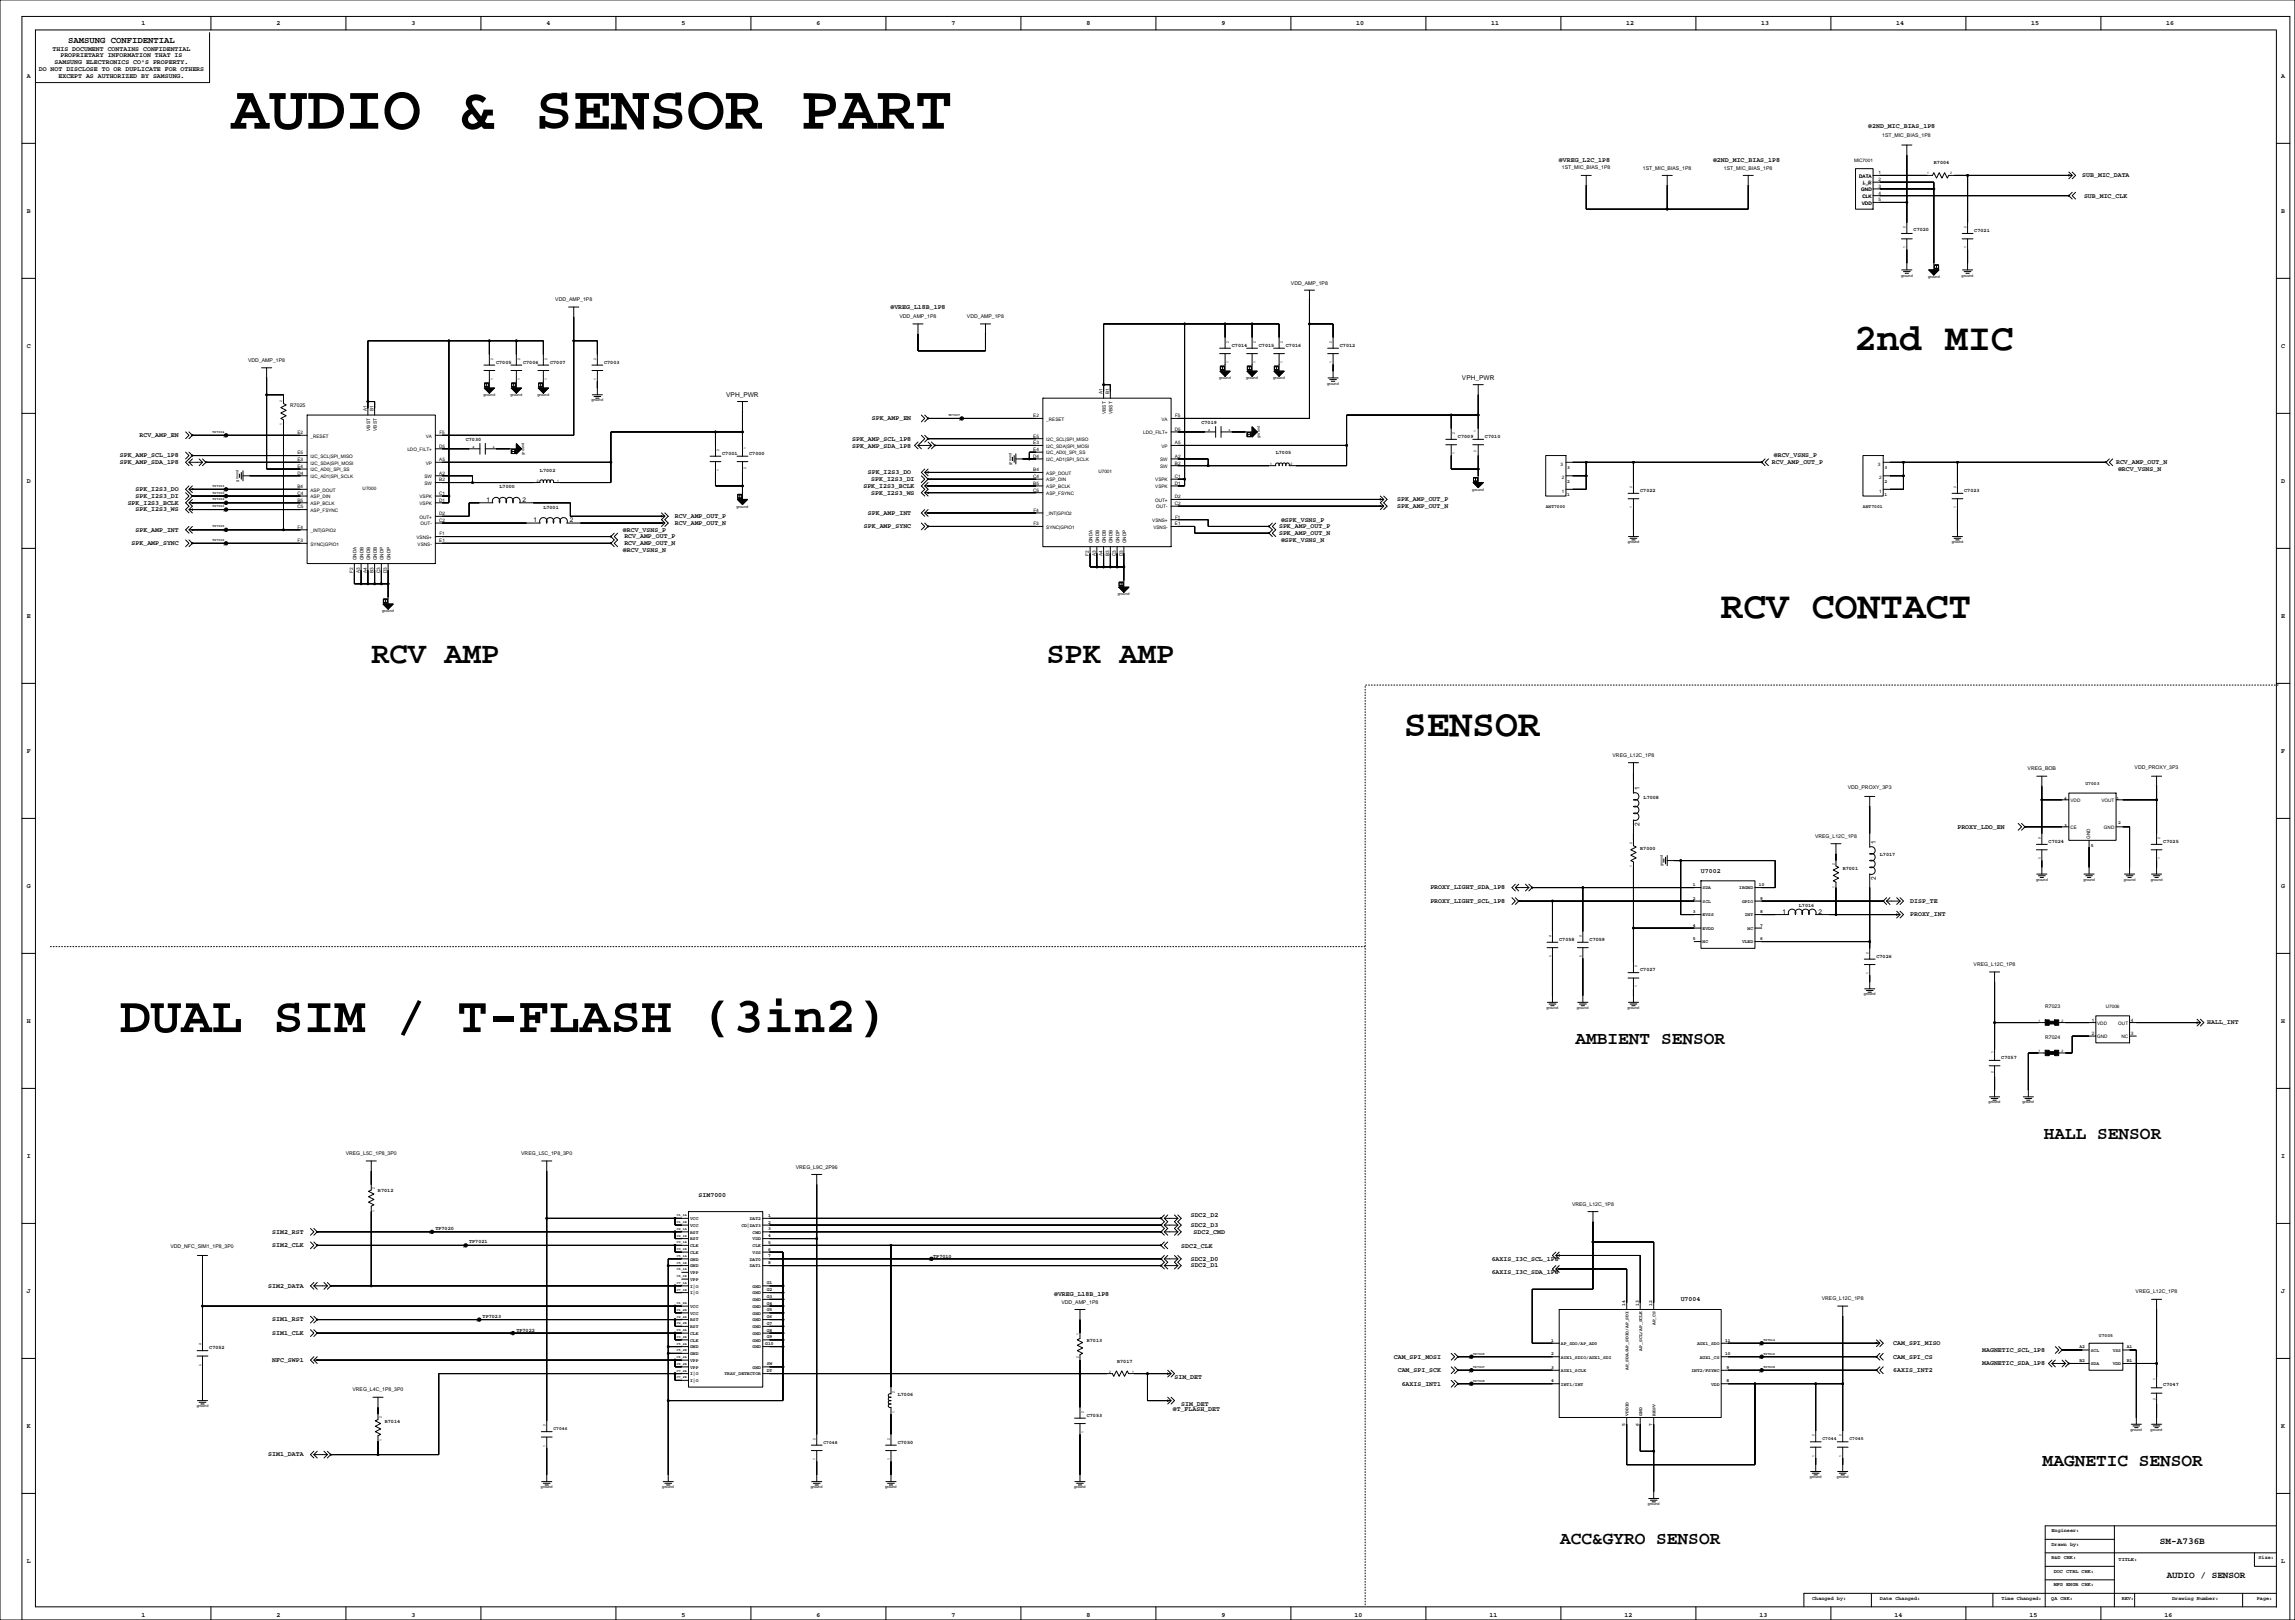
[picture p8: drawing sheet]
<svg xmlns="http://www.w3.org/2000/svg" width="1727mm" height="1219mm" viewBox="0 0 1727 1219" stroke-linecap="round" stroke-linejoin="round" font-family="sans-serif">
<defs><g id="words">
<text font-size="47.6" x="174" y="97">AUDIO &amp; SENSOR PART</text>
<text font-size="38.5" x="90" y="776">DUAL SIM / T-FLASH (3in2)</text>
<g font-size="28.6">
<text x="1395" y="263">2nd MIC</text>
<text x="1295" y="465">RCV CONTACT</text>
<text x="1056" y="554">SENSOR</text>
</g>
<g font-size="22.9">
<text x="279" y="499">RCV AMP</text>
<text x="787" y="499">SPK AMP</text>
</g>
<g font-size="13.4">
<text x="1185" y="786">AMBIENT SENSOR</text>
<text x="1538" y="857">HALL SENSOR</text>
<text x="1537" y="1103">MAGNETIC SENSOR</text>
<text x="1174" y="1162">ACC&amp;GYRO SENSOR</text>
</g>
<g font-size="7.1">
<text x="1625" y="1162">SM-A736B</text>
<text x="1630" y="1187">AUDIO / SENSOR</text>
</g>
<text font-size="6.7" x="51" y="32">SAMSUNG CONFIDENTIAL</text>
<g font-size="4.9">
<text x="106" y="19">1</text>
<text x="208" y="19">2</text>
<text x="310" y="19">3</text>
<text x="411" y="19">4</text>
<text x="513" y="19">5</text>
<text x="614" y="19">6</text>
<text x="716" y="19">7</text>
<text x="817" y="19">8</text>
<text x="919" y="19">9</text>
<text x="1020" y="19">10</text>
<text x="1122" y="19">11</text>
<text x="1224" y="19">12</text>
<text x="1325" y="19">13</text>
<text x="1427" y="19">14</text>
<text x="1528" y="19">15</text>
<text x="1630" y="19">16</text>
<text x="40" y="38">THIS DOCUMENT CONTAINS CONFIDENTIAL</text>
<text x="45" y="43">PROPRIETARY INFORMATION THAT IS</text>
<text x="29" y="53">DO NOT DISCLOSE TO OR DUPLICATE FOR OTHERS</text>
<text x="41" y="48">SAMSUNG ELECTRONICS CO'S PROPERTY.</text>
<text x="20" y="58">A</text>
<text x="44" y="58">EXCEPT AS AUTHORIZED BY SAMSUNG.</text>
<text x="1716" y="58">A</text>
<text x="1406" y="97">@2ND_MIC_BIAS_1P8</text>
<text x="1173" y="122">@VREG_L2C_1P8</text>
<text x="1289" y="122">@2ND_MIC_BIAS_1P8</text>
<text x="1567" y="133">SUB_MIC_DATA</text>
<text x="1568" y="149">SUB_MIC_CLK</text>
<text x="20" y="160">B</text>
<text x="1716" y="160">B</text>
<text x="670" y="232">@VREG_L18B_1P8</text>
<text x="20" y="262">C</text>
<text x="1716" y="262">C</text>
<text x="1100" y="286">VPH_PWR</text>
<text x="546" y="299">VPH_PWR</text>
<text x="656" y="316">SPK_AMP_EN</text>
<text x="105" y="329">RCV_AMP_EN</text>
<text x="641" y="332">SPK_AMP_SCL_1P8</text>
<text x="641" y="337">SPK_AMP_SDA_1P8</text>
<text x="90" y="344">SPK_AMP_SCL_1P8</text>
<text x="1335" y="344">@RCV_VSNS_P</text>
<text x="90" y="349">SPK_AMP_SDA_1P8</text>
<text x="1333" y="349">RCV_AMP_OUT_P</text>
<text x="1592" y="349">RCV_AMP_OUT_N</text>
<text x="653" y="357">SPK_I2S3_DO</text>
<text x="1594" y="354">@RCV_VSNS_N</text>
<text x="20" y="363">D</text>
<text x="656" y="362">SPK_I2S3_DI</text>
<text x="1716" y="363">D</text>
<text x="102" y="370">SPK_I2S3_DO</text>
<text x="650" y="367">SPK_I2S3_BCLK</text>
<text x="102" y="375">SPK_I2S3_DI</text>
<text x="366" y="378">1</text>
<text x="393" y="378">2</text>
<text x="656" y="372">SPK_I2S3_WS</text>
<text x="1051" y="377">SPK_AMP_OUT_P</text>
<text x="96" y="380">SPK_I2S3_BCLK</text>
<text x="1051" y="382">SPK_AMP_OUT_N</text>
<text x="102" y="385">SPK_I2S3_WS</text>
<text x="508" y="390">RCV_AMP_OUT_P</text>
<text x="653" y="387">SPK_AMP_INT</text>
<text x="402" y="393">1</text>
<text x="429" y="393">2</text>
<text x="508" y="395">RCV_AMP_OUT_N</text>
<text x="964" y="392">@SPK_VSNS_P</text>
<text x="102" y="400">SPK_AMP_INT</text>
<text x="469" y="400">@RCV_VSNS_P</text>
<text x="650" y="397">SPK_AMP_SYNC</text>
<text x="962" y="397">SPK_AMP_OUT_P</text>
<text x="470" y="405">RCV_AMP_OUT_P</text>
<text x="962" y="403">SPK_AMP_OUT_N</text>
<text x="964" y="408">@SPK_VSNS_N</text>
<text x="99" y="410">SPK_AMP_SYNC</text>
<text x="470" y="410">RCV_AMP_OUT_N</text>
<text x="469" y="415">@RCV_VSNS_N</text>
<text x="20" y="465">E</text>
<text x="1716" y="465">E</text>
<text x="20" y="566">F</text>
<text x="1716" y="566">F</text>
<text x="1234" y="595" transform="rotate(-90 1234 595)">1</text>
<text x="1234" y="622" transform="rotate(-90 1234 622)">2</text>
<text x="1473" y="623">PROXY_LDO_EN</text>
<text x="1411" y="635" transform="rotate(-90 1411 635)">1</text>
<text x="1280" y="657">U7002</text>
<text x="1411" y="662" transform="rotate(-90 1411 662)">2</text>
<text x="20" y="668">G</text>
<text x="1076" y="669">PROXY_LIGHT_SDA_1P8</text>
<text x="1716" y="668">G</text>
<text x="1076" y="679">PROXY_LIGHT_SCL_1P8</text>
<text x="1437" y="679">DISP_TE</text>
<text x="1341" y="688">1</text>
<text x="1368" y="688">2</text>
<text x="1437" y="689">PROXY_INT</text>
<text x="20" y="769">H</text>
<text x="1661" y="771">HALL_INT</text>
<text x="1716" y="769">H</text>
<text x="20" y="871">I</text>
<text x="1716" y="871">I</text>
<text x="526" y="901">SIM7000</text>
<text x="896" y="916">SDC2_D2</text>
<text x="896" y="923">SDC2_D3</text>
<text x="205" y="928">SIM2_RST</text>
<text x="898" y="928">SDC2_CMD</text>
<text x="205" y="938">SIM2_CLK</text>
<text x="889" y="939">SDC2_CLK</text>
<text x="896" y="949">SDC2_D0</text>
<text x="896" y="954">SDC2_D1</text>
<text x="1122" y="949">6AXIS_I3C_SCL_1P8</text>
<text x="1122" y="959">6AXIS_I3C_SDA_1P8</text>
<text x="202" y="969">SIM2_DATA</text>
<text x="20" y="973">J</text>
<text x="793" y="975">@VREG_L18B_1P8</text>
<text x="1716" y="973">J</text>
<text x="1265" y="979">U7004</text>
<text x="205" y="994">SIM1_RST</text>
<text x="205" y="1004">SIM1_CLK</text>
<text x="1425" y="1012">CAM_SPI_MISO</text>
<text x="1491" y="1017">MAGNETIC_SCL_1P8</text>
<text x="205" y="1025">NFC_SWP1</text>
<text x="1049" y="1022">CAM_SPI_MOSI</text>
<text x="1425" y="1022">CAM_SPI_CS</text>
<text x="1491" y="1027">MAGNETIC_SDA_1P8</text>
<text x="884" y="1037">SIM_DET</text>
<text x="1052" y="1032">CAM_SPI_SCK</text>
<text x="1425" y="1032">6AXIS_INT2</text>
<text x="1055" y="1042">6AXIS_INT1</text>
<text x="882" y="1062">@T_FLASH_DET</text>
<text x="889" y="1058">SIM_DET</text>
<text x="20" y="1074">K</text>
<text x="1716" y="1074">K</text>
<text x="202" y="1096">SIM1_DATA</text>
<text x="20" y="1176">L</text>
<text x="1716" y="1176">L</text>
<text x="106" y="1216">1</text>
<text x="208" y="1216">2</text>
<text x="310" y="1216">3</text>
<text x="513" y="1216">5</text>
<text x="614" y="1216">6</text>
<text x="716" y="1216">7</text>
<text x="817" y="1216">8</text>
<text x="919" y="1216">9</text>
<text x="1019" y="1216">10</text>
<text x="1121" y="1216">11</text>
<text x="1222" y="1216">12</text>
<text x="1324" y="1216">13</text>
<text x="1425" y="1216">14</text>
<text x="1527" y="1216">15</text>
<text x="1629" y="1216">16</text>
</g>
<g font-size="3.9">
<text x="1416" y="103">1ST_MIC_BIAS_1P8</text>
<text x="1455" y="124">R7004</text>
<text x="1175" y="128">1ST_MIC_BIAS_1P8</text>
<text x="1236" y="128">1ST_MIC_BIAS_1P8</text>
<text x="1297" y="128">1ST_MIC_BIAS_1P8</text>
<text x="1440" y="174">C7020</text>
<text x="1486" y="174">C7021</text>
<text x="971" y="214">VDD_AMP_1P8</text>
<text x="418" y="227">VDD_AMP_1P8</text>
<text x="677" y="239">VDD_AMP_1P8</text>
<text x="728" y="240">VDD_AMP_1P8</text>
<text x="927" y="261">C7014</text>
<text x="947" y="261">C7015</text>
<text x="968" y="261">C7016</text>
<text x="1008" y="261">C7012</text>
<text x="187" y="273">VDD_AMP_1P8</text>
<text x="373" y="273">C7005</text>
<text x="394" y="273">C7006</text>
<text x="414" y="273">C7007</text>
<text x="455" y="273">C7003</text>
<text x="218" y="307">R7025</text>
<text x="904" y="319">C7019</text>
<text x="1097" y="329">C7009</text>
<text x="1117" y="329">C7010</text>
<text x="350" y="332">C7030</text>
<text x="960" y="341">L7005</text>
<text x="543" y="342">C7001</text>
<text x="564" y="342">C7000</text>
<text x="406" y="355">L7002</text>
<text x="376" y="367">L7000</text>
<text x="1234" y="370">C7022</text>
<text x="1478" y="370">C7023</text>
<text x="409" y="383">L7001</text>
<text x="1213" y="569">VREG_L12C_1P8</text>
<text x="1526" y="580">VREG_BOB</text>
<text x="1606" y="579">VDD_PROXY_3P3</text>
<text x="1390" y="594">VDD_PROXY_3P3</text>
<text x="1237" y="601">L7008</text>
<text x="1366" y="630">VREG_L12C_1P8</text>
<text x="1541" y="634">C7024</text>
<text x="1628" y="634">C7025</text>
<text x="1234" y="639">R7000</text>
<text x="1414" y="644">L7017</text>
<text x="1387" y="654">R7001</text>
<text x="1354" y="682">L7016</text>
<text x="1173" y="708">C7058</text>
<text x="1196" y="708">C7059</text>
<text x="1412" y="720">C7026</text>
<text x="1234" y="731">C7027</text>
<text x="1485" y="727">VREG_L12C_1P8</text>
<text x="1539" y="759">R7023</text>
<text x="1539" y="781">R7024</text>
<text x="1506" y="797">C7057</text>
<text x="260" y="869">VREG_L5C_1P8_3P0</text>
<text x="392" y="869">VREG_L5C_1P8_3P0</text>
<text x="599" y="879">VREG_L9C_2P96</text>
<text x="284" y="897">R7012</text>
<text x="1183" y="907">VREG_L12C_1P8</text>
<text x="328" y="925">TP7020</text>
<text x="353" y="936">TP7021</text>
<text x="128" y="939">VDD_NFC_SIM1_1P8_3P0</text>
<text x="702" y="946">TP7010</text>
<text x="1607" y="973">VREG_L12C_1P8</text>
<text x="799" y="981">VDD_AMP_1P8</text>
<text x="1371" y="978">VREG_L12C_1P8</text>
<text x="363" y="992">TP7023</text>
<text x="389" y="1002">TP7022</text>
<text x="818" y="1010">R7013</text>
<text x="157" y="1015">C7052</text>
<text x="841" y="1025">R7017</text>
<text x="1628" y="1043">C7047</text>
<text x="265" y="1047">VREG_L4C_1P8_3P0</text>
<text x="675" y="1051">L7006</text>
<text x="818" y="1066">C7053</text>
<text x="289" y="1071">R7014</text>
<text x="675" y="1086">C7050</text>
<text x="1544" y="1153">Engineer:</text>
<text x="1544" y="1163">Drawn by:</text>
<text x="1544" y="1173">R&amp;D CHK:</text>
<text x="1594" y="1174">TITLE:</text>
<text x="1699" y="1173">Size:</text>
<text x="1545" y="1183">DOC CTRL CHK:</text>
<text x="1545" y="1193">MFG ENGR CHK:</text>
<text x="1364" y="1203">Changed by:</text>
<text x="1415" y="1203">Date Changed:</text>
<text x="1506" y="1203">Time Changed:</text>
<text x="1543" y="1203">QA CHK:</text>
<text x="1596" y="1203">REV:</text>
<text x="1634" y="1203">Drawing Number:</text>
<text x="1698" y="1203">Page:</text>
</g>
<g font-size="3.5">
<text x="1395" y="122">MIC7001</text>
<text x="1413" y="131">1</text>
<text x="1399" y="134">DATA</text>
<text x="1413" y="136">2</text>
<text x="1401" y="144">GND</text>
<text x="1402" y="139">L_R</text>
<text x="1413" y="141">3</text>
<text x="1402" y="149">CLK</text>
<text x="1413" y="146">4</text>
<text x="1401" y="154">VDD</text>
<text x="1413" y="151">5</text>
<text x="830" y="297" transform="rotate(-90 830 297)">A1</text>
<text x="835" y="297" transform="rotate(-90 835 297)">B1</text>
<text x="276" y="309" transform="rotate(-90 276 309)">A1</text>
<text x="281" y="309" transform="rotate(-90 281 309)">B1</text>
<text x="832" y="311" transform="rotate(-90 832 311)">VBST</text>
<text x="837" y="311" transform="rotate(-90 837 311)">VBST</text>
<text x="721" y="317">1</text>
<text x="777" y="314">E2</text>
<text x="787" y="317">_RESET</text>
<text x="874" y="317">VA</text>
<text x="884" y="314">F5</text>
<text x="168" y="329">1</text>
<text x="224" y="327">E2</text>
<text x="234" y="329">_RESET</text>
<text x="278" y="324" transform="rotate(-90 278 324)">VBST</text>
<text x="284" y="324" transform="rotate(-90 284 324)">VBST</text>
<text x="320" y="329">VA</text>
<text x="331" y="327">F5</text>
<text x="777" y="329">E5</text>
<text x="860" y="327">LDO_FILT+</text>
<text x="884" y="324">D5</text>
<text x="777" y="334">E3</text>
<text x="787" y="332">I2C_SCL|SPI_MISO</text>
<text x="884" y="334">A5</text>
<text x="224" y="342">E5</text>
<text x="307" y="339">LDO_FILT+</text>
<text x="330" y="337">D5</text>
<text x="777" y="339">E4</text>
<text x="787" y="342">I2C_AD0|_SPI_SS</text>
<text x="787" y="337">I2C_SDA|SPI_MOSI</text>
<text x="874" y="337">VP</text>
<text x="224" y="347">E3</text>
<text x="234" y="344">I2C_SCL|SPI_MISO</text>
<text x="331" y="347">A5</text>
<text x="777" y="344">D4</text>
<text x="787" y="347">I2C_AD1|SPI_SCLK</text>
<text x="873" y="347">SW</text>
<text x="884" y="344">A2</text>
<text x="224" y="352">E4</text>
<text x="234" y="350">I2C_SDA|SPI_MOSI</text>
<text x="320" y="350">VP</text>
<text x="873" y="352">SW</text>
<text x="884" y="350">B2</text>
<text x="1174" y="350">3</text>
<text x="1179" y="353">3</text>
<text x="1413" y="350">3</text>
<text x="1418" y="353">3</text>
<text x="224" y="357">D4</text>
<text x="234" y="355">I2C_AD0|_SPI_SS</text>
<text x="234" y="360">I2C_AD1|SPI_SCLK</text>
<text x="319" y="360">SW</text>
<text x="331" y="357">A2</text>
<text x="777" y="360">C4</text>
<text x="777" y="355">B4</text>
<text x="787" y="357">ASP_DOUT</text>
<text x="826" y="356">U7001</text>
<text x="884" y="360">C1</text>
<text x="319" y="365">SW</text>
<text x="331" y="362">B2</text>
<text x="777" y="365">B5</text>
<text x="787" y="362">ASP_DIN</text>
<text x="869" y="362">VSPK</text>
<text x="884" y="365">D1</text>
<text x="1175" y="360">2</text>
<text x="1179" y="363">2</text>
<text x="1414" y="360">2</text>
<text x="1418" y="363">2</text>
<text x="168" y="370">1</text>
<text x="224" y="367">B4</text>
<text x="234" y="370">ASP_DOUT</text>
<text x="273" y="369">U7000</text>
<text x="777" y="370">C5</text>
<text x="787" y="367">ASP_BCLK</text>
<text x="869" y="367">VSPK</text>
<text x="1175" y="371">1</text>
<text x="1414" y="371">1</text>
<text x="168" y="375">1</text>
<text x="224" y="372">C4</text>
<text x="224" y="377">B5</text>
<text x="234" y="375">ASP_DIN</text>
<text x="316" y="375">VSPK</text>
<text x="330" y="372">C1</text>
<text x="330" y="377">D1</text>
<text x="787" y="372">ASP_FSYNC</text>
<text x="869" y="377">OUT+</text>
<text x="884" y="375">D2</text>
<text x="1179" y="373">1</text>
<text x="1418" y="373">1</text>
<text x="168" y="380">1</text>
<text x="224" y="383">C5</text>
<text x="234" y="380">ASP_BCLK</text>
<text x="316" y="380">VSPK</text>
<text x="870" y="383">OUT-</text>
<text x="884" y="380">C2</text>
<text x="1163" y="382">ANT7000</text>
<text x="1402" y="382">ANT7001</text>
<text x="168" y="385">1</text>
<text x="234" y="385">ASP_FSYNC</text>
<text x="330" y="388">D2</text>
<text x="778" y="385">F4</text>
<text x="787" y="388">_INT|GPIO2</text>
<text x="316" y="390">OUT+</text>
<text x="316" y="395">OUT-</text>
<text x="330" y="393">C2</text>
<text x="778" y="395">F3</text>
<text x="867" y="393">VSNS+</text>
<text x="884" y="395">E1</text>
<text x="884" y="390">F1</text>
<text x="168" y="400">1</text>
<text x="224" y="398">F4</text>
<text x="234" y="400">_INT|GPIO2</text>
<text x="787" y="398">SYNC|GPIO1</text>
<text x="868" y="398">VSNS-</text>
<text x="224" y="408">F3</text>
<text x="313" y="405">VSNS+</text>
<text x="331" y="408">E1</text>
<text x="331" y="403">F1</text>
<text x="168" y="410">1</text>
<text x="234" y="410">SYNC|GPIO1</text>
<text x="314" y="410">VSNS-</text>
<text x="822" y="409" transform="rotate(-90 822 409)">GNDA</text>
<text x="827" y="409" transform="rotate(-90 827 409)">GNDB</text>
<text x="832" y="409" transform="rotate(-90 832 409)">GNDB</text>
<text x="837" y="409" transform="rotate(-90 837 409)">GNDB</text>
<text x="842" y="409" transform="rotate(-90 842 409)">GNDP</text>
<text x="847" y="409" transform="rotate(-90 847 409)">GNDP</text>
<text x="819" y="418" transform="rotate(-90 819 418)">F2</text>
<text x="824" y="419" transform="rotate(-90 824 419)">A3</text>
<text x="830" y="419" transform="rotate(-90 830 419)">A4</text>
<text x="835" y="419" transform="rotate(-90 835 419)">B3</text>
<text x="840" y="419" transform="rotate(-90 840 419)">C3</text>
<text x="845" y="419" transform="rotate(-90 845 419)">D3</text>
<text x="268" y="421" transform="rotate(-90 268 421)">GNDA</text>
<text x="273" y="421" transform="rotate(-90 273 421)">GNDB</text>
<text x="278" y="421" transform="rotate(-90 278 421)">GNDB</text>
<text x="284" y="421" transform="rotate(-90 284 421)">GNDB</text>
<text x="289" y="421" transform="rotate(-90 289 421)">GNDP</text>
<text x="294" y="421" transform="rotate(-90 294 421)">GNDP</text>
<text x="266" y="431" transform="rotate(-90 266 431)">F2</text>
<text x="271" y="431" transform="rotate(-90 271 431)">A3</text>
<text x="276" y="431" transform="rotate(-90 276 431)">A4</text>
<text x="281" y="431" transform="rotate(-90 281 431)">B3</text>
<text x="286" y="431" transform="rotate(-90 286 431)">C3</text>
<text x="291" y="431" transform="rotate(-90 291 431)">D3</text>
<text x="1569" y="591">U7003</text>
<text x="1553" y="602">4</text>
<text x="1558" y="604">VDD</text>
<text x="1581" y="604">VOUT</text>
<text x="1593" y="602">1</text>
<text x="1553" y="622">3</text>
<text x="1558" y="624">CE</text>
<text x="1583" y="624">GND</text>
<text x="1594" y="620">2</text>
<text x="1573" y="631" transform="rotate(-90 1573 631)">GND</text>
<text x="1573" y="637">5</text>
<text x="1274" y="667">1</text>
<text x="1281" y="669">SDA</text>
<text x="1309" y="669">IRGND</text>
<text x="1323" y="667">10</text>
<text x="1274" y="677">2</text>
<text x="1325" y="677">9</text>
<text x="1281" y="679">SCL</text>
<text x="1311" y="679">GPIO</text>
<text x="1274" y="687">3</text>
<text x="1281" y="690">EVSS</text>
<text x="1313" y="690">INT</text>
<text x="1325" y="687">8</text>
<text x="1274" y="697">4</text>
<text x="1281" y="700">EVDD</text>
<text x="1315" y="700">NC</text>
<text x="1325" y="697">7</text>
<text x="1274" y="707">5</text>
<text x="1325" y="707">6</text>
<text x="1281" y="710">NC</text>
<text x="1311" y="710">VLED</text>
<text x="1584" y="759">U7006</text>
<text x="1574" y="769">1</text>
<text x="1578" y="771">VDD</text>
<text x="1594" y="771">OUT</text>
<text x="1603" y="769">4</text>
<text x="1574" y="779">2</text>
<text x="1603" y="779">3</text>
<text x="1578" y="781">GND</text>
<text x="1596" y="781">NC</text>
<text x="578" y="916">1</text>
<text x="519" y="923">VCC</text>
<text x="519" y="918">VCC</text>
<text x="558" y="923">CD|DAT3</text>
<text x="564" y="918">DAT2</text>
<text x="578" y="921">2</text>
<text x="323" y="929">1</text>
<text x="519" y="928">RST</text>
<text x="566" y="928">CMD</text>
<text x="578" y="926">3</text>
<text x="519" y="933">RST</text>
<text x="566" y="933">VDD</text>
<text x="578" y="931">4</text>
<text x="578" y="936">5</text>
<text x="348" y="939">1</text>
<text x="519" y="938">CLK</text>
<text x="566" y="938">CLK</text>
<text x="578" y="941">6</text>
<text x="519" y="943">CLK</text>
<text x="566" y="943">VSS</text>
<text x="578" y="946">7</text>
<text x="519" y="949">GND</text>
<text x="519" y="954">GND</text>
<text x="564" y="954">DAT1</text>
<text x="564" y="949">DAT0</text>
<text x="578" y="951">8</text>
<text x="698" y="949">1</text>
<text x="519" y="959">VPP</text>
<text x="519" y="964">VPP</text>
<text x="519" y="969">I|O</text>
<text x="566" y="969">GND</text>
<text x="577" y="971">G2</text>
<text x="577" y="966">G1</text>
<text x="519" y="974">I|O</text>
<text x="566" y="974">GND</text>
<text x="577" y="976">G3</text>
<text x="566" y="979">GND</text>
<text x="577" y="982">G4</text>
<text x="1223" y="982" transform="rotate(-90 1223 982)">14</text>
<text x="1233" y="982" transform="rotate(-90 1233 982)">13</text>
<text x="1243" y="982" transform="rotate(-90 1243 982)">12</text>
<text x="519" y="984">VCC</text>
<text x="519" y="989">VCC</text>
<text x="566" y="984">GND</text>
<text x="566" y="989">GND</text>
<text x="577" y="987">G5</text>
<text x="358" y="995">1</text>
<text x="519" y="994">RST</text>
<text x="566" y="994">GND</text>
<text x="577" y="992">G6</text>
<text x="519" y="999">RST</text>
<text x="566" y="999">GND</text>
<text x="577" y="1002">G8</text>
<text x="577" y="997">G7</text>
<text x="1246" y="997" transform="rotate(-90 1246 997)">AP_CS</text>
<text x="383" y="1005">1</text>
<text x="519" y="1004">CLK</text>
<text x="566" y="1004">GND</text>
<text x="577" y="1007">G9</text>
<text x="1579" y="1006">U7005</text>
<text x="519" y="1009">CLK</text>
<text x="566" y="1009">GND</text>
<text x="576" y="1012">G10</text>
<text x="1167" y="1009">1</text>
<text x="1174" y="1012">AP_SDO/AP_AD0</text>
<text x="1277" y="1012">AUX1_SDO</text>
<text x="1298" y="1009">11</text>
<text x="1323" y="1012">1</text>
<text x="519" y="1015">GND</text>
<text x="519" y="1020">GND</text>
<text x="566" y="1015">GND</text>
<text x="1167" y="1020">2</text>
<text x="1236" y="1016" transform="rotate(-90 1236 1016)">AP_SCL/AP_SCLK</text>
<text x="1298" y="1020">10</text>
<text x="1565" y="1015">A2</text>
<text x="1573" y="1017">SCL</text>
<text x="1590" y="1017">VSS</text>
<text x="1600" y="1015">A1</text>
<text x="519" y="1025">VPP</text>
<text x="1105" y="1022">1</text>
<text x="1174" y="1022">AUX1_SDIO/AUX1_SDI</text>
<text x="1279" y="1022">AUX1_CS</text>
<text x="1323" y="1022">1</text>
<text x="1565" y="1025">B2</text>
<text x="1600" y="1025">B1</text>
<text x="519" y="1030">VPP</text>
<text x="566" y="1030">GND</text>
<text x="577" y="1027">SW</text>
<text x="1167" y="1030">3</text>
<text x="1225" y="1031" transform="rotate(-90 1225 1031)">AP_SDA/AP_SDIO/AP_SDI</text>
<text x="1299" y="1030">9</text>
<text x="1573" y="1027">SDA</text>
<text x="1590" y="1027">VDD</text>
<text x="519" y="1035">I|O</text>
<text x="545" y="1035">TRAY_DETECTOR</text>
<text x="577" y="1032">DT</text>
<text x="1105" y="1033">1</text>
<text x="1174" y="1032">AUX1_SCLK</text>
<text x="1273" y="1032">INT2/FSYNC</text>
<text x="1323" y="1033">1</text>
<text x="519" y="1040">I|O</text>
<text x="1105" y="1043">1</text>
<text x="1167" y="1040">4</text>
<text x="1174" y="1043">INT1/INT</text>
<text x="1287" y="1043">VDD</text>
<text x="1299" y="1040">8</text>
<text x="1225" y="1065" transform="rotate(-90 1225 1065)">VDDIO</text>
<text x="1236" y="1065" transform="rotate(-90 1236 1065)">GND</text>
<text x="1246" y="1065" transform="rotate(-90 1246 1065)">RESV</text>
<text x="1223" y="1073" transform="rotate(-90 1223 1073)">5</text>
<text x="1233" y="1073" transform="rotate(-90 1233 1073)">6</text>
<text x="1243" y="1073" transform="rotate(-90 1243 1073)">7</text>
<text x="416" y="1076">C7046</text>
<text x="1371" y="1084">C7044</text>
<text x="1392" y="1084">C7045</text>
<text x="620" y="1086">C7048</text>
</g>
<g font-size="2.8">
<text x="1430" y="208">ground</text>
<text x="1451" y="209">ground</text>
<text x="1476" y="208">ground</text>
<text x="917" y="285">ground</text>
<text x="938" y="285">ground</text>
<text x="958" y="285">ground</text>
<text x="999" y="289">ground</text>
<text x="364" y="298">ground</text>
<text x="384" y="298">ground</text>
<text x="404" y="298">ground</text>
<text x="445" y="302">ground</text>
<text x="948" y="329" transform="rotate(-90 948 329)">ground</text>
<text x="394" y="342" transform="rotate(-90 394 342)">ground</text>
<text x="761" y="350" transform="rotate(-90 761 350)">ground</text>
<text x="180" y="362" transform="rotate(-90 180 362)">ground</text>
<text x="1108" y="369">ground</text>
<text x="554" y="382">ground</text>
<text x="1225" y="409">ground</text>
<text x="1469" y="409">ground</text>
<text x="841" y="448">ground</text>
<text x="288" y="461">ground</text>
<text x="1251" y="652" transform="rotate(-90 1251 652)">ground</text>
<text x="1532" y="663">ground</text>
<text x="1568" y="663">ground</text>
<text x="1598" y="663">ground</text>
<text x="1618" y="663">ground</text>
<text x="1403" y="749">ground</text>
<text x="1164" y="759">ground</text>
<text x="1187" y="759">ground</text>
<text x="1225" y="759">ground</text>
<text x="1496" y="830">ground</text>
<text x="1522" y="830">ground</text>
<text x="148" y="1059">ground</text>
<text x="1603" y="1077">ground</text>
<text x="1618" y="1077">ground</text>
<text x="1362" y="1112">ground</text>
<text x="1382" y="1112">ground</text>
<text x="407" y="1120">ground</text>
<text x="498" y="1120">ground</text>
<text x="610" y="1120">ground</text>
<text x="666" y="1120">ground</text>
<text x="808" y="1120">ground</text>
<text x="1240" y="1132">ground</text>
</g>
<g font-size="2.5">
<text x="1450" y="131">1</text>
<text x="1467" y="131">2</text>
<text x="1434" y="172" transform="rotate(-90 1434 172)">2</text>
<text x="1480" y="172" transform="rotate(-90 1480 172)">2</text>
<text x="1434" y="187" transform="rotate(-90 1434 187)">1</text>
<text x="1480" y="187" transform="rotate(-90 1480 187)">1</text>
<text x="925" y="258" transform="rotate(-90 925 258)">2</text>
<text x="945" y="258" transform="rotate(-90 945 258)">2</text>
<text x="965" y="258" transform="rotate(-90 965 258)">2</text>
<text x="1002" y="258" transform="rotate(-90 1002 258)">2</text>
<text x="371" y="271" transform="rotate(-90 371 271)">2</text>
<text x="391" y="271" transform="rotate(-90 391 271)">2</text>
<text x="412" y="271" transform="rotate(-90 412 271)">2</text>
<text x="449" y="271" transform="rotate(-90 449 271)">2</text>
<text x="925" y="273" transform="rotate(-90 925 273)">1</text>
<text x="945" y="273" transform="rotate(-90 945 273)">1</text>
<text x="965" y="273" transform="rotate(-90 965 273)">1</text>
<text x="1002" y="273" transform="rotate(-90 1002 273)">1</text>
<text x="371" y="286" transform="rotate(-90 371 286)">1</text>
<text x="391" y="286" transform="rotate(-90 391 286)">1</text>
<text x="412" y="286" transform="rotate(-90 412 286)">1</text>
<text x="449" y="286" transform="rotate(-90 449 286)">1</text>
<text x="212" y="303" transform="rotate(-90 212 303)">2</text>
<text x="714" y="313">TP7007</text>
<text x="212" y="320" transform="rotate(-90 212 320)">1</text>
<text x="160" y="326">TP7004</text>
<text x="909" y="324">2</text>
<text x="924" y="324">1</text>
<text x="1095" y="326" transform="rotate(-90 1095 326)">2</text>
<text x="1111" y="325" transform="rotate(-90 1111 325)">1</text>
<text x="356" y="337">2</text>
<text x="371" y="337">1</text>
<text x="541" y="339" transform="rotate(-90 541 339)">2</text>
<text x="561" y="338" transform="rotate(-90 561 338)">1</text>
<text x="1095" y="342" transform="rotate(-90 1095 342)">1</text>
<text x="1111" y="340" transform="rotate(-90 1111 340)">2</text>
<text x="561" y="353" transform="rotate(-90 561 353)">2</text>
<text x="956" y="350">1</text>
<text x="971" y="350">2</text>
<text x="541" y="354" transform="rotate(-90 541 354)">1</text>
<text x="404" y="362">2</text>
<text x="419" y="362">1</text>
<text x="160" y="366">TP7003</text>
<text x="160" y="371">TP7000</text>
<text x="1228" y="367" transform="rotate(-90 1228 367)">2</text>
<text x="1472" y="367" transform="rotate(-90 1472 367)">2</text>
<text x="160" y="376">TP7002</text>
<text x="160" y="382">TP7001</text>
<text x="1228" y="382" transform="rotate(-90 1228 382)">1</text>
<text x="1472" y="382" transform="rotate(-90 1472 382)">1</text>
<text x="160" y="397">TP7005</text>
<text x="160" y="407">TP7006</text>
<text x="1228" y="635" transform="rotate(-90 1228 635)">2</text>
<text x="1535" y="631" transform="rotate(-90 1535 631)">2</text>
<text x="1625" y="631" transform="rotate(-90 1625 631)">2</text>
<text x="1535" y="646" transform="rotate(-90 1535 646)">1</text>
<text x="1625" y="646" transform="rotate(-90 1625 646)">1</text>
<text x="1228" y="653" transform="rotate(-90 1228 653)">1</text>
<text x="1381" y="651" transform="rotate(-90 1381 651)">2</text>
<text x="1381" y="668" transform="rotate(-90 1381 668)">1</text>
<text x="1167" y="705" transform="rotate(-90 1167 705)">2</text>
<text x="1190" y="705" transform="rotate(-90 1190 705)">2</text>
<text x="1406" y="718" transform="rotate(-90 1406 718)">2</text>
<text x="1167" y="720" transform="rotate(-90 1167 720)">1</text>
<text x="1190" y="720" transform="rotate(-90 1190 720)">1</text>
<text x="1232" y="728" transform="rotate(-90 1232 728)">2</text>
<text x="1406" y="733" transform="rotate(-90 1406 733)">1</text>
<text x="1232" y="743" transform="rotate(-90 1232 743)">1</text>
<text x="1534" y="769">1</text>
<text x="1551" y="769">2</text>
<text x="1534" y="791">1</text>
<text x="1551" y="791">2</text>
<text x="1500" y="792" transform="rotate(-90 1500 792)">1</text>
<text x="1500" y="807" transform="rotate(-90 1500 807)">2</text>
<text x="282" y="894" transform="rotate(-90 282 894)">2</text>
<text x="282" y="912" transform="rotate(-90 282 912)">1</text>
<text x="509" y="915">C1_1A</text>
<text x="509" y="920">C1_1B</text>
<text x="509" y="925">C2_1A</text>
<text x="509" y="930">C2_1B</text>
<text x="509" y="935">C3_1A</text>
<text x="509" y="940">C3_1B</text>
<text x="509" y="946">C5_1A</text>
<text x="509" y="951">C5_1B</text>
<text x="509" y="956">C6_1A</text>
<text x="509" y="966">C7_1A</text>
<text x="509" y="961">C6_1B</text>
<text x="509" y="971">C7_1B</text>
<text x="509" y="981">C1_2A</text>
<text x="509" y="986">C1_2B</text>
<text x="509" y="991">C2_2A</text>
<text x="509" y="1001">C3_2A</text>
<text x="509" y="996">C2_2B</text>
<text x="509" y="1007">C3_2B</text>
<text x="812" y="1004" transform="rotate(-90 812 1004)">1</text>
<text x="151" y="1012" transform="rotate(-90 151 1012)">2</text>
<text x="509" y="1012">C5_2A</text>
<text x="1327" y="1009">TP7014</text>
<text x="509" y="1017">C5_2B</text>
<text x="1108" y="1019">TP7015</text>
<text x="1327" y="1019">TP7016</text>
<text x="509" y="1022">C6_2A</text>
<text x="812" y="1022" transform="rotate(-90 812 1022)">2</text>
<text x="151" y="1027" transform="rotate(-90 151 1027)">1</text>
<text x="509" y="1032">C7_2A</text>
<text x="509" y="1027">C6_2B</text>
<text x="1108" y="1029">TP7017</text>
<text x="1327" y="1029">TP7018</text>
<text x="509" y="1037">C7_2B</text>
<text x="835" y="1033">2</text>
<text x="852" y="1033">1</text>
<text x="1108" y="1040">TP7019</text>
<text x="1622" y="1038" transform="rotate(-90 1622 1038)">1</text>
<text x="673" y="1048" transform="rotate(-90 673 1048)">2</text>
<text x="1622" y="1054" transform="rotate(-90 1622 1054)">2</text>
<text x="287" y="1067" transform="rotate(-90 287 1067)">2</text>
<text x="673" y="1063" transform="rotate(-90 673 1063)">1</text>
<text x="815" y="1063" transform="rotate(-90 815 1063)">2</text>
<text x="410" y="1073" transform="rotate(-90 410 1073)">2</text>
<text x="815" y="1078" transform="rotate(-90 815 1078)">1</text>
<text x="287" y="1084" transform="rotate(-90 287 1084)">1</text>
<text x="614" y="1083" transform="rotate(-90 614 1083)">2</text>
<text x="669" y="1083" transform="rotate(-90 669 1083)">2</text>
<text x="1365" y="1081" transform="rotate(-90 1365 1081)">2</text>
<text x="1386" y="1081" transform="rotate(-90 1386 1081)">2</text>
<text x="410" y="1088" transform="rotate(-90 410 1088)">1</text>
<text x="1365" y="1096" transform="rotate(-90 1365 1096)">1</text>
<text x="1386" y="1096" transform="rotate(-90 1386 1096)">1</text>
<text x="614" y="1098" transform="rotate(-90 614 1098)">1</text>
<text x="669" y="1098" transform="rotate(-90 669 1098)">1</text>
</g>
<g font-size=".4">
<text x="1435" y="117">.</text>
<text x="1557" y="132">.</text>
<text x="1192" y="140">1ST_MIC_BIAS_1P8</text>
<text x="1253" y="140">1ST_MIC_BIAS_1P8</text>
<text x="1314" y="140">1ST_MIC_BIAS_1P8</text>
<text x="1556" y="147">SUB_MIC_CLK</text>
<text x="1435" y="198">.</text>
<text x="1455" y="198">.</text>
<text x="1480" y="198">ground</text>
<text x="984" y="226">VDD_AMP_1P8</text>
<text x="431" y="239">VDD_AMP_1P8</text>
<text x="690" y="251">VDD_AMP_1P8</text>
<text x="740" y="251">VDD_AMP_1P8</text>
<text x="921" y="274">ground</text>
<text x="941" y="274">ground</text>
<text x="962" y="274">ground</text>
<text x="1002" y="279">ground</text>
<text x="199" y="284">VDD_AMP_1P8</text>
<text x="368" y="287">ground</text>
<text x="388" y="287">ground</text>
<text x="408" y="287">ground</text>
<text x="449" y="292">ground</text>
<text x="1112" y="297">VPH_PWR</text>
<text x="558" y="310">VPH_PWR</text>
<text x="697" y="315">SPK_AMP_EN</text>
<text x="144" y="328">RCV_AMP_EN</text>
<text x="937" y="326" transform="rotate(-90 937 326)">ground</text>
<text x="697" y="330">SPK_AMP_SCL_1P8</text>
<text x="702" y="335">SPK_AMP_SDA_1P8</text>
<text x="384" y="338" transform="rotate(-90 384 338)">ground</text>
<text x="143" y="343">SPK_AMP_SCL_1P8</text>
<text x="153" y="348">SPK_AMP_SDA_1P8</text>
<text x="770" y="346" transform="rotate(-90 770 346)">ground</text>
<text x="1324" y="348">RCV_AMP_OUT_P</text>
<text x="1583" y="348">RCV_AMP_OUT_N</text>
<text x="188" y="359" transform="rotate(-90 188 359)">ground</text>
<text x="697" y="356">SPK_I2S3_DO</text>
<text x="1112" y="358">ground</text>
<text x="697" y="366">SPK_I2S3_BCLK</text>
<text x="697" y="361">SPK_I2S3_DI</text>
<text x="144" y="368">SPK_I2S3_DO</text>
<text x="558" y="371">ground</text>
<text x="697" y="371">SPK_I2S3_WS</text>
<text x="144" y="373">SPK_I2S3_DI</text>
<text x="1039" y="376">.</text>
<text x="143" y="378">SPK_I2S3_BCLK</text>
<text x="144" y="383">SPK_I2S3_WS</text>
<text x="1039" y="381">.</text>
<text x="498" y="389">.</text>
<text x="697" y="386">SPK_AMP_INT</text>
<text x="498" y="394">.</text>
<text x="144" y="399">SPK_AMP_INT</text>
<text x="697" y="396">SPK_AMP_SYNC</text>
<text x="953" y="396">SPK_AMP_OUT_P</text>
<text x="953" y="401">SPK_AMP_OUT_N</text>
<text x="1229" y="399">.</text>
<text x="1473" y="399">.</text>
<text x="458" y="404">RCV_AMP_OUT_P</text>
<text x="143" y="409">SPK_AMP_SYNC</text>
<text x="458" y="409">RCV_AMP_OUT_N</text>
<text x="845" y="437">ground</text>
<text x="291" y="450">ground</text>
<text x="1229" y="582">.</text>
<text x="1536" y="592">VREG_BOB</text>
<text x="1621" y="592">VDD_PROXY_3P3</text>
<text x="1405" y="607">VDD_PROXY_3P3</text>
<text x="1524" y="622">.</text>
<text x="1381" y="642">.</text>
<text x="1260" y="648" transform="rotate(-90 1260 648)">ground</text>
<text x="1536" y="653">.</text>
<text x="1572" y="653">.</text>
<text x="1602" y="653">.</text>
<text x="1623" y="653">.</text>
<text x="1151" y="668">PROXY_LIGHT_SDA_1P8</text>
<text x="1141" y="678">PROXY_LIGHT_SCL_1P8</text>
<text x="1417" y="678">.</text>
<text x="1427" y="688">.</text>
<text x="1407" y="739">.</text>
<text x="1501" y="739">.</text>
<text x="1167" y="749">ground</text>
<text x="1190" y="749">ground</text>
<text x="1228" y="749">ground</text>
<text x="1653" y="769">.</text>
<text x="1500" y="820">ground</text>
<text x="1526" y="820">ground</text>
<text x="279" y="881">.</text>
<text x="411" y="881">.</text>
<text x="614" y="891">.</text>
<text x="873" y="917">SDC2_D2</text>
<text x="873" y="922">SDC2_D3</text>
<text x="1199" y="919">.</text>
<text x="238" y="927">SIM2_RST</text>
<text x="873" y="927">SDC2_CMD</text>
<text x="238" y="937">SIM2_CLK</text>
<text x="873" y="937">SDC2_CLK</text>
<text x="873" y="947">.</text>
<text x="1171" y="945">6AXIS_I3C_SCL_1P8</text>
<text x="152" y="952">.</text>
<text x="873" y="952">.</text>
<text x="1171" y="955">6AXIS_I3C_SDA_1P8</text>
<text x="248" y="968">SIM2_DATA</text>
<text x="1623" y="985">.</text>
<text x="238" y="993">SIM1_RST</text>
<text x="813" y="993">.</text>
<text x="1386" y="990">.</text>
<text x="238" y="1003">SIM1_CLK</text>
<text x="1412" y="1011">.</text>
<text x="1551" y="1016">.</text>
<text x="238" y="1023">NFC_SWP1</text>
<text x="1097" y="1021">.</text>
<text x="1411" y="1021">CAM_SPI_CS</text>
<text x="1555" y="1026">MAGNETIC_SDA_1P8</text>
<text x="1097" y="1031">.</text>
<text x="1411" y="1031">6AXIS_INT2</text>
<text x="879" y="1034">.</text>
<text x="1097" y="1041">.</text>
<text x="152" y="1049">.</text>
<text x="879" y="1054">.</text>
<text x="284" y="1059">.</text>
<text x="1607" y="1067">ground</text>
<text x="1622" y="1067">ground</text>
<text x="248" y="1095">SIM1_DATA</text>
<text x="1366" y="1102">.</text>
<text x="1386" y="1102">.</text>
<text x="411" y="1110">.</text>
<text x="502" y="1110">ground</text>
<text x="614" y="1110">ground</text>
<text x="670" y="1110">ground</text>
<text x="812" y="1110">ground</text>
<text x="1244" y="1122">.</text>
</g>
</g></defs>
<g fill="none" stroke="#000" stroke-width=".75">
<path d="M0 0v1219h1727v-1219M159 12v11M260 12v11M362 12v11M463 12v11M565 12v11M667 12v11M768 12v11M870 12v11M971 12v11M1073 12v11M1174 12v11"/>
<path d="M1276 12v11M1378 12v11M1479 12v11M1581 12v11M158 25v37h-131M1713 23v1186M1713 23h-1686v1186h1686M17 108h10M1431 109h8M1435 109v67M1713 108h10M1190 132h7"/>
<path d="M1194 132v25h121v-25M1251 132h7M1254 132v25M1312 132h7M1396 127h13v30h-13zM1409 132h45l1-2 2 4 2-4 2 4 2-4 2 4 1-2h91M1409 137h46v66M1480 132v44M1557 132h.1M1557 129l2 3h-2M1559 129l3 3-3 3M1559 132l-2 3"/>
<path d="M1409 142h46M1409 152h26M1409 147h148M1557 147h.1M1559 145l-2 2 2 3M1562 145l-3 2 3 3M1431 180h8M1431 176h8M1435 180v23M1476 180h9M1476 176h9M1480 180v23"/>
<path d="M1456 199h3v3h-3zM1456 200h2M1457 200v2M17 209h10M981 218h8M985 218v97h-104M1431 203h8M1432 204h5M1434 206h2M1451 203h8l-4 4zM1456 202h2M1477 203h7"/>
<path d="M1478 204h5M1479 206h3M1713 209h10M428 231h8M432 231v97h-104M338 256v122h-10M368 256v19M389 256v19M432 256h17v19M687 244h8M691 244v20h51v-20M738 244h7"/>
<path d="M891 244v122h-10M922 244v18M942 244v18M985 244h18v18M197 277h7M201 277v76h30M364 279h8M364 275h8M368 279v13M384 279h9M384 275h9M389 279v13"/>
<path d="M405 279h8M405 275h8M409 275v-19h-132v56M409 279v13M445 279h9M445 275h9M449 279v18M918 266h8M918 262h8M918 279h8l-4 4zM918 275h3v3h-3zM919 276h2"/>
<path d="M919 278h2M920 276v2M922 274h.1M922 266v13M938 266h8M938 262h8M938 279h8l-4 4zM939 275h3v3h-3zM939 276h2M939 278h2M940 276v2M942 274h.1"/>
<path d="M942 266v13M958 266h9M958 262h9M959 279h7l-4 4zM959 275h3v3h-3zM959 276h2M959 278h2M960 276v2M962 274h.1M962 262v-18h-132v56M962 266v13M999 266h8"/>
<path d="M999 262h8M1003 266v18M201 297h12v7l2 1-4 2 4 2-4 2 4 2-4 2 2 1v83M364 292h8l-4 4zM365 288h3v3h-3zM365 289h2M365 291h2M366 289v2M368 287h.1M385 292h7l-3 4zM385 288h3v3h-3zM385 289h3"/>
<path d="M385 291h3M386 289v2M389 287h.1M405 292h8l-4 4zM405 288h3v3h-3zM406 289h2M406 291h2M407 289v2M409 287h.1M446 297h7M447 298h5M448 300h3"/>
<path d="M785 300h96v111h-96zM785 300h.1M830 289h5v11M999 284h8M1001 286h5M1002 287h2M1108 289h8M1112 289v42M17 311h10M231 312h97v112h-97zM231 312h.1M277 302h5v10"/>
<path d="M555 302h7M559 302v41M693 312l3 3-3 2M696 312l2 3-2 2M698 315h.1M698 315h87M724 315h.1M1092 312v19M1112 312h-99v38h-43a1.4 1.4 0 0 0-1-2 1.4 1.4 0 0 0-1 2 1.4 1.4 0 0 0-2-2 1.4 1.4 0 0 0-1 2 1.4 1.4 0 0 0-1-2 1.4 1.4 0 0 0-2 2 1.4 1.4 0 0 0-1-2 1.4 1.4 0 0 0-1 2h-79M1713 311h10M140 325l2 3-2 2M142 325l3 3-3 2"/>
<path d="M145 328h.1M145 328h86M170 328h.1M328 338h33M361 334v8M365 338h24M365 334v8M385 338h3v3h-3zM385 339v2M385 340h2M387 339v2M389 334l3 4-3 3z"/>
<path d="M538 325v18M559 325h-99v38h-44a1.4 1.4 0 0 0-1-2 1.4 1.4 0 0 0-1 2 1.4 1.4 0 0 0-1-2 1.4 1.4 0 0 0-2 2 1.4 1.4 0 0 0-1-2 1.4 1.4 0 0 0-1 2 1.4 1.4 0 0 0-1-2 1.4 1.4 0 0 0-2 2h-78M691 335h10M691 333l-3 2 3 3M691 335l2 3M693 328l3 2-5 5M696 328l2 2-2 3M698 330h.1M698 330h87M698 333l3 2M701 333l2 2-2 3M701 335l-3 3"/>
<path d="M703 335h.1M703 335h82M881 335h132M881 325h34M915 321v8M919 325h23M919 321v8M938 325h3v4h-3zM939 326v2M939 327h2M941 326v2M942 321l4 4-4 4z"/>
<path d="M1088 331h8M1088 335h8M1092 335v18h20M1108 331h8M1108 335h8M1112 335v28M140 340l2 3-2 2M142 340l3 3-5 5 2 2M142 348h10M142 348l3 2M145 343h.1M145 343h86"/>
<path d="M145 345l-3 3M150 345l2 3M152 345l3 3-3 2M152 348l-2 2M155 348h.1M155 348h76M180 357v2M182 355v6M183 358h48M183 354v8M328 348h132M328 358h28v5"/>
<path d="M534 343h8M534 347h8M538 347v19h21M555 343h8M555 347h8M559 347v29M693 358l3 3-3 2M696 353l-3 2 5 6-5 5 3 2-3 3 3 2M696 355l2 3M698 355h.1M698 353l-2 2h2M698 355h87"/>
<path d="M762 344v3M763 343v5M764 345h21M764 341v8M785 340h-10v5M881 345h28v5M1109 359h3v3h-3zM1109 360h2M1110 360v2M1163 343h15v30h-15zM1178 348h148M1178 358h16"/>
<path d="M1194 348v20h-16M1229 348v23M1326 348h.1M1328 345l-2 3 2 2M1331 345l-3 3 3 2M1402 343h15v30h-15zM1417 348h168M1417 358h15M1432 348v20h-15M1473 348v23M1585 348h.1M1587 345l-2 3 2 2"/>
<path d="M1590 345l-3 3 3 2M140 371l2 2-2 3M142 378l3 3-3 2h3M142 366l-2 2 5 5-5 5 2 3-2 2 2 3M142 368l3 3M145 378h.1M145 368h.1M145 373h.1M145 376l-3 2h3M145 366l-3 2h3M145 368h86M145 378h86"/>
<path d="M145 373h86M170 378h.1M170 368h.1M170 373h.1M328 373h10M371 378h-18v10h-25M371 378a2.8 2.8 0 0 1 2-4 2.8 2.8 0 0 1 3 4 2.8 2.8 0 0 1 2-4 2.8 2.8 0 0 1 3 4 2.8 2.8 0 0 1 2-4 2.8 2.8 0 0 1 3 4 2.8 2.8 0 0 1 3-4 2.8 2.8 0 0 1 2 4M391 378h38v10h69M555 376h7l-3 4zM555 372h3v3h-3zM556 372h2M556 374h2"/>
<path d="M557 372v2M696 366l2 2-2 3h2M696 371l2 2M698 371h.1M698 366h.1M698 361h.1M698 363l-2 3h2M698 366h87M698 361h87M698 371h87M881 361h10M881 376h158"/>
<path d="M1039 376h.1M1039 373l2 3h-2M1041 376l-2 2 2 3h-2M1041 373l3 3-3 2 3 3-3 2M1108 363h8l-4 4zM1109 362h2M1225 375h8M1225 371h8M1229 375v29M1469 375h8M1469 371h8M1473 375v29"/>
<path d="M142 383l3 3M142 396l-2 3 2 2M142 399l3 2M145 383h.1M145 399h.1M145 396l-3 3h3M145 383h86M145 399h86M170 383h.1M170 399h.1M328 394h78a2.9 2.9 0 0 1 3-5 2.8 2.8 0 0 1 2 5 2.9 2.9 0 0 1 3-5 2.8 2.8 0 0 1 2 5 2.9 2.9 0 0 1 3-5 2.9 2.9 0 0 1 3 5 2.8 2.8 0 0 1 2-5 2.9 2.9 0 0 1 3 5h71M498 388h.1"/>
<path d="M498 394h.1M498 386l2 2h-2M500 388l-2 3 2 3h-2M500 386l3 2-3 3 3 3-3 2M500 394l-2 2M693 394l3 2-3 3M696 394l2 2-2 3M696 383l-3 3 3 2M696 386l2 2M698 386h.1M698 396h.1M698 383l-2 3h2"/>
<path d="M698 386h87M698 396h87M881 381h158M881 396h18v5h56M881 391h28v5h46M955 396h.1M957 394l-2 2 2 3-2 2 2 3M960 394l-3 2 3 3-3 2 3 3M1039 381h.1M1041 381l-2 2M17 413h10M140 406l2 3-2 2"/>
<path d="M142 406l3 3-3 2M145 409h.1M145 409h86M170 409h.1M328 404h132M328 409h132M460 404h.1M460 409h.1M462 401l-2 3 2 2-2 3 2 2M465 401l-3 3 3 2-3 3 3 2M820 411v16h26M825 411v16"/>
<path d="M830 411v16M835 411v16M841 411v16M846 411v31M955 401h.1M1225 404h8M1227 405h5M1228 406h2M1469 404h8M1470 405h5M1472 406h2M1713 413h10"/>
<path d="M267 424v15h25M272 424v15M277 424v15M282 424v15M287 424v15M292 424v30M842 438h3v3h-3zM843 438h2M844 438v3M288 454h8l-4 4zM288 451h4v3h-4zM289 451h2"/>
<path d="M289 453h2M290 451v2M842 442h7l-3 4zM843 441h2M17 514h10M1713 514h10M1225 574h8M1229 574v23a2.8 2.8 0 0 1 4 2 2.8 2.8 0 0 1-4 3 2.8 2.8 0 0 1 4 2 2.8 2.8 0 0 1-4 3 2.8 2.8 0 0 1 4 2 2.8 2.8 0 0 1-4 3 2.8 2.8 0 0 1 4 2 2.8 2.8 0 0 1-4 3v19l2 1-4 2 4 2-4 2 4 2-4 2 2 1v84M1403 599h8M1407 599v38a2.8 2.8 0 0 1 4 3 2.8 2.8 0 0 1-4 2 2.8 2.8 0 0 1 4 3 2.8 2.8 0 0 1-4 2 2.8 2.8 0 0 1 4 3 2.8 2.8 0 0 1-4 3 2.8 2.8 0 0 1 4 2 2.8 2.8 0 0 1-4 3v64M1533 584h7M1536 584v51"/>
<path d="M1557 597h35v35h-35zM1619 584h7M1623 584v51M17 616h10M1519 620l2 2-2 3M1521 620l3 2-3 3M1536 602h21M1592 602h31M1713 616h10M1378 635h7M1381 635v17l2 1-4 2 4 2-4 2 4 2-4 2 2 1v24M1524 622h.1"/>
<path d="M1524 622h33M1532 639h8M1532 635h8M1536 639v19M1572 632v26M1592 622h10v36M1619 639h8M1619 635h8M1623 639v19M1252 646v3M1253 645v5M1254 647h82v21h-16"/>
<path d="M1254 644v7M1265 647v41h15M1533 658h7M1534 659h5M1568 658h8M1569 659h5M1599 658h7M1600 659h5M1619 658h7M1620 659h5M1138 675l2 3-2 2M1140 675l3 3-3 2"/>
<path d="M1140 668h10M1140 665l-2 3 2 2M1140 668l3 2M1143 678h.1M1143 678h137M1143 665l-3 3M1148 665l2 3M1150 665l3 3-3 2M1150 668l-2 2M1153 668h.1M1153 668h127M1168 678v31"/>
<path d="M1191 668v41M1280 663h40v51h-40zM1280 663h.1M1320 678h97M1417 678h.1M1420 675l-3 3 3 2M1420 678h10M1420 678l2 2M1422 675l-2 3M1427 675l3 3M1430 675l2 3-2 2M1430 678l-3 2"/>
<path d="M1535 660h3M1571 660h2M1601 660h3M1621 660h3M1229 698h51M1320 688h26M1320 698h6M1427 688h.1M1427 688h-61a2.8 2.8 0 0 0-2-4 2.8 2.8 0 0 0-3 4 2.8 2.8 0 0 0-2-4 2.8 2.8 0 0 0-3 4 2.8 2.8 0 0 0-2-4 2.8 2.8 0 0 0-3 4 2.8 2.8 0 0 0-3-4 2.8 2.8 0 0 0-2 4M1427 686l3 2h-3M1430 686l2 2-2 3M1430 688l-3 3"/>
<path d="M17 717h10M1164 713h8M1164 709h8M1168 713v41M1187 713h8M1187 709h8M1191 713v41M1275 708h5M1320 708h87M1713 717h10M1225 736h8M1225 732h8"/>
<path d="M1229 736v18M1403 726h8M1403 722h8M1407 726v18M1497 731h8M1501 731v67M1164 754h8M1166 755h5M1167 757h2M1187 754h8M1188 755h6M1190 757h2"/>
<path d="M1225 754h8M1227 755h5M1228 757h2M1403 744h8M1404 745h5M1406 747h2M1501 769h38M1549 769h28M1577 764h25v21h-25zM1577 780h-18v12h-10M1602 769h51M1602 780h5"/>
<path d="M1653 769h.1M1653 767l3 2h-3M1656 767l2 2-2 3M1656 769l-3 3M1497 798h8M1539 792h-13v33M17 819h10M1497 802h8M1501 802v23M1713 819h10M1497 825h8M1498 827h5"/>
<path d="M1500 828h2M1522 825h8M1524 827h5M1525 828h2M276 873h7M279 873v22l-2 1 4 2-4 2 4 2-4 2 4 2-2 2v59M408 873h7M411 873v204M611 884h7M615 884v203M411 917h107M508 917v5h10"/>
<path d="M518 912h56v132h-56zM518 912h.1M574 917h300M874 917h.1M876 914l-2 3 2 2-2 3 2 2-2 3 2 2M876 917l3 2-3 3M876 917h10M879 914l-3 3M884 914l2 3M886 914l3 3-3 2 3 3-3 2 3 3-3 2M886 917l-2 2 2 3M1195 912h7"/>
<path d="M1199 912v58h-46v41h20M17 920h10M234 934l2 3-2 3M234 924l2 3-2 2M236 934l3 3-3 3M236 924l3 3-3 2M239 937h.1M239 927h.1M239 927h279M239 937h279M325 927h.1M350 937h.1"/>
<path d="M508 927v5h10M508 937v5h10M574 927h300M574 922h300M574 932h41M574 937h300M670 937v112a1.4 1.4 0 0 0-2 1 1.4 1.4 0 0 0 2 1 1.4 1.4 0 0 0-2 2 1.4 1.4 0 0 0 2 1 1.4 1.4 0 0 0-2 1 1.4 1.4 0 0 0 2 1 1.4 1.4 0 0 0-2 2 1.4 1.4 0 0 0 2 1v28M874 927h.1M874 922h.1M874 937h.1M876 934l-2 3 2 3M876 927h10"/>
<path d="M876 922l3 2-3 3M876 927l3 2M876 922h10M879 934l-3 3 3 3M886 922l-2 2 2 3M886 927l-2 2M1199 934h45v51M1713 920h10M149 945h7M152 945v71M503 952h15M513 957h5"/>
<path d="M518 947h-15v168M574 942h15v112h-86M574 947h300M574 952h300M701 947h.1M874 947h.1M874 952h.1M876 945l-2 2 2 3-2 2 2 3M876 947h10M876 947l3 3-3 2M876 952h10M876 952l3 3"/>
<path d="M879 945l-3 2M884 945l2 2M886 945l3 2-3 3 3 2-3 3M886 947l-2 3 2 2M886 952l-2 3M1171 952l-3 3 3 2M1171 942l-3 3 3 2M1173 955h.1M1173 945h.1M1173 955h-2l2 2M1173 945h-2l2 2M1173 955h51v30"/>
<path d="M1173 945h61v40M1173 952l-2 3M1173 942l-2 3M236 967h10M236 965l-2 2 2 3M236 967l3 3M239 965l-3 2M244 965l2 2M246 965l3 2-3 3M246 967l-2 3M249 967h.1M249 967h269"/>
<path d="M508 967v6h10M513 962h5M574 978h15M574 967h15M574 973h15M1619 978h7M1623 978v66M152 983h366M234 990l2 3-2 2M236 990l3 3-3 2M239 993h.1M239 993h279"/>
<path d="M361 993h.1M508 983v5h10M508 993v5h10M574 983h15M574 988h15M574 998h15M574 993h15M809 985h7M813 985v22l-2 1 4 2-4 2 4 2-4 2 4 2-2 1v48M1173 985h122v81h-122zM1173 985h.1M1383 983h7"/>
<path d="M1387 983v102M148 1016h8M234 1000l2 3-2 3M236 1000l3 3-3 3M239 1003h.1M239 1003h279M386 1003h.1M503 1018h15M503 1013h15M508 1003v5h10M574 1008h15M574 1003h15"/>
<path d="M574 1013h15M1092 1018l2 3-2 2M1094 1018l3 3-3 2M1295 1011h117M1326 1011h.1M1412 1011h.1M1412 1008l2 3h-2M1414 1018l-2 3 2 2M1414 1008l3 3-3 2M1414 1011l-2 2M1417 1018l-3 3 3 2M1547 1013l2 3-2 2"/>
<path d="M1549 1013l3 3-3 2M1552 1016h.1M1552 1016h20M1572 1011h25v20h-25zM1597 1011h.1M1597 1016h10v56M17 1022h10M148 1020h8M152 1020v34M236 1021l-2 2 2 3M239 1023h.1M239 1023h-3l3 3"/>
<path d="M239 1021l-3 2M239 1023h279M508 1033v6h10M508 1023v5h10M518 1033h-188v61h-81M574 1033h263l1 3 2-5 2 5 2-5 2 5 2-5 1 2h30M574 1028h15M863 1033v21h16M879 1033h.1M879 1031l2 2h-2M881 1031l3 2-3 3M881 1033l-2 3"/>
<path d="M1092 1028l2 3-2 2M1092 1039l2 2-2 3M1094 1028l3 3-3 2M1094 1039l3 2-3 3M1097 1031h.1M1097 1021h.1M1097 1021h76M1097 1031h76M1107 1021h.1M1107 1031h.1M1295 1021h117M1295 1031h117"/>
<path d="M1326 1021h.1M1326 1031h.1M1412 1031h.1M1412 1021h.1M1414 1028l-2 3 2 2M1417 1028l-3 3 3 2M1544 1026h10M1544 1023l-3 3 3 2M1544 1026l3 2M1547 1023l-3 3M1552 1023l2 3M1554 1023l3 3-3 2"/>
<path d="M1554 1026l-2 2M1557 1026h.1M1557 1026h15M1597 1026h26M1713 1022h10M149 1054h7M150 1055h5M151 1056h3M281 1051h7M284 1051v17l-2 1 4 2-4 2 4 2-4 2 4 2-2 1v14M879 1054h.1M879 1051l2 3h-2"/>
<path d="M881 1051l3 3-3 2M881 1054l-2 2M1097 1041h.1M1097 1041h76M1107 1041h.1M1295 1041h92M1320 1041v61h-96v-36M1366 1041v44M1619 1044h8M1619 1048h8M1623 1048v24M407 1077h8"/>
<path d="M809 1071h8M809 1067h8M813 1071v44M1234 1066v26h10M1244 1066v61M1604 1072h7M1605 1073h5M1606 1074h3M1619 1072h7M1620 1073h5M1621 1074h3M236 1094h10"/>
<path d="M236 1092l-2 2 2 3M236 1094l3 3M239 1092l-3 2M244 1092l2 2M246 1092l3 2-3 3M246 1094l-2 3M249 1094h.1M407 1081h8M411 1081v34M610 1091h9M610 1087h9M615 1091v24"/>
<path d="M666 1091h8M666 1087h8M670 1091v24M1362 1089h8M1362 1085h8M1366 1089v18M1382 1089h9M1382 1085h9M1387 1089v18M408 1115h7M409 1116h5M410 1117h3"/>
<path d="M499 1115h8M500 1116h5M502 1117h2M611 1115h7M612 1116h5M613 1117h3M667 1115h7M668 1116h5M669 1117h3M809 1115h7M810 1116h5M811 1117h3"/>
<path d="M1362 1107h8M1364 1108h5M1365 1110h2M1383 1107h7M1384 1108h5M1385 1110h3M17 1124h10M1241 1127h7M1242 1129h5M1243 1130h3M1713 1124h10M1539 1158h52"/>
<path d="M1591 1148v61M1713 1148h-174v61M1539 1178h52M1539 1168h174M1696 1168v10h17M1408 1199v10M1500 1199v10M1539 1189h52M1606 1199v10M1687 1199v10M1713 1199h-356v10M17 1219v-1207h1706v1207"/>
<path d="M159 1209v10M260 1209v10M362 1209v10M463 1209v10M565 1209v10M667 1209v10M768 1209v10M870 1209v10M971 1209v10M1073 1209v10M1174 1209v10M1276 1209v10"/>
<path d="M1378 1209v10M1479 1209v10M1581 1209v10"/>
<circle cx="1480" cy="132" r=".6"/>
<circle cx="1557" cy="132" r=".3"/>
<circle cx="1254" cy="157" r=".6"/>
<circle cx="1435" cy="152" r=".6"/>
<circle cx="1455" cy="142" r=".6"/>
<circle cx="1557" cy="147" r=".3"/>
<circle cx="338" cy="256" r=".6"/>
<circle cx="368" cy="256" r=".6"/>
<circle cx="389" cy="256" r=".6"/>
<circle cx="432" cy="256" r=".6"/>
<circle cx="891" cy="244" r=".6"/>
<circle cx="922" cy="244" r=".6"/>
<circle cx="942" cy="244" r=".6"/>
<circle cx="985" cy="244" r=".6"/>
<circle cx="201" cy="297" r=".6"/>
<circle cx="830" cy="289" r=".6"/>
<circle cx="277" cy="302" r=".6"/>
<circle cx="698" cy="315" r=".3"/>
<circle cx="724" cy="315" r=".6"/>
<circle cx="724" cy="315" r="1.3"/>
<circle cx="1092" cy="312" r=".6"/>
<circle cx="1112" cy="312" r=".6"/>
<circle cx="145" cy="328" r=".3"/>
<circle cx="170" cy="328" r="1.3"/>
<circle cx="170" cy="328" r=".6"/>
<circle cx="538" cy="325" r=".6"/>
<circle cx="559" cy="325" r=".6"/>
<circle cx="698" cy="330" r=".3"/>
<circle cx="703" cy="335" r=".3"/>
<circle cx="1013" cy="335" r=".6"/>
<circle cx="145" cy="343" r=".3"/>
<circle cx="155" cy="348" r=".3"/>
<circle cx="460" cy="348" r=".6"/>
<circle cx="698" cy="355" r=".3"/>
<circle cx="775" cy="345" r=".6"/>
<circle cx="909" cy="350" r=".6"/>
<circle cx="1112" cy="353" r=".6"/>
<circle cx="1194" cy="358" r=".6"/>
<circle cx="1194" cy="348" r=".6"/>
<circle cx="1229" cy="348" r=".6"/>
<circle cx="1326" cy="348" r=".3"/>
<circle cx="1432" cy="358" r=".6"/>
<circle cx="1432" cy="348" r=".6"/>
<circle cx="1473" cy="348" r=".6"/>
<circle cx="1585" cy="348" r=".3"/>
<circle cx="145" cy="373" r=".3"/>
<circle cx="145" cy="378" r=".3"/>
<circle cx="145" cy="368" r=".3"/>
<circle cx="170" cy="378" r="1.3"/>
<circle cx="170" cy="373" r="1.3"/>
<circle cx="170" cy="368" r="1.3"/>
<circle cx="170" cy="373" r=".6"/>
<circle cx="170" cy="378" r=".6"/>
<circle cx="170" cy="368" r=".6"/>
<circle cx="338" cy="373" r=".6"/>
<circle cx="356" cy="363" r=".6"/>
<circle cx="559" cy="366" r=".6"/>
<circle cx="698" cy="361" r=".3"/>
<circle cx="698" cy="366" r=".3"/>
<circle cx="698" cy="371" r=".3"/>
<circle cx="891" cy="361" r=".6"/>
<circle cx="1039" cy="376" r=".3"/>
<circle cx="145" cy="399" r=".3"/>
<circle cx="145" cy="383" r=".3"/>
<circle cx="170" cy="383" r="1.3"/>
<circle cx="170" cy="399" r="1.3"/>
<circle cx="170" cy="399" r=".6"/>
<circle cx="170" cy="383" r=".6"/>
<circle cx="213" cy="399" r=".6"/>
<circle cx="498" cy="394" r=".3"/>
<circle cx="498" cy="388" r=".3"/>
<circle cx="698" cy="386" r=".3"/>
<circle cx="698" cy="396" r=".3"/>
<circle cx="955" cy="396" r=".3"/>
<circle cx="1039" cy="381" r=".3"/>
<circle cx="145" cy="409" r=".3"/>
<circle cx="170" cy="409" r="1.3"/>
<circle cx="170" cy="409" r=".6"/>
<circle cx="460" cy="409" r=".3"/>
<circle cx="460" cy="404" r=".3"/>
<circle cx="955" cy="401" r=".3"/>
<circle cx="272" cy="439" r=".6"/>
<circle cx="277" cy="439" r=".6"/>
<circle cx="282" cy="439" r=".6"/>
<circle cx="287" cy="439" r=".6"/>
<circle cx="292" cy="439" r=".6"/>
<circle cx="825" cy="427" r=".6"/>
<circle cx="830" cy="427" r=".6"/>
<circle cx="835" cy="427" r=".6"/>
<circle cx="841" cy="427" r=".6"/>
<circle cx="846" cy="427" r=".6"/>
<circle cx="1536" cy="602" r=".6"/>
<circle cx="1623" cy="602" r=".6"/>
<circle cx="1524" cy="622" r=".3"/>
<circle cx="1265" cy="647" r=".6"/>
<circle cx="1143" cy="678" r=".3"/>
<circle cx="1153" cy="668" r=".3"/>
<circle cx="1168" cy="678" r=".6"/>
<circle cx="1191" cy="668" r=".6"/>
<circle cx="1417" cy="678" r=".3"/>
<circle cx="1229" cy="698" r=".6"/>
<circle cx="1381" cy="688" r=".6"/>
<circle cx="1427" cy="688" r=".3"/>
<circle cx="1407" cy="708" r=".6"/>
<circle cx="1501" cy="769" r=".6"/>
<circle cx="1653" cy="769" r=".3"/>
<circle cx="411" cy="917" r=".6"/>
<circle cx="508" cy="917" r=".6"/>
<circle cx="874" cy="917" r=".3"/>
<circle cx="239" cy="937" r=".3"/>
<circle cx="239" cy="927" r=".3"/>
<circle cx="325" cy="927" r="1.3"/>
<circle cx="325" cy="927" r=".6"/>
<circle cx="350" cy="937" r=".6"/>
<circle cx="350" cy="937" r="1.3"/>
<circle cx="508" cy="937" r=".6"/>
<circle cx="508" cy="927" r=".6"/>
<circle cx="615" cy="932" r=".6"/>
<circle cx="670" cy="937" r=".6"/>
<circle cx="874" cy="927" r=".3"/>
<circle cx="874" cy="922" r=".3"/>
<circle cx="874" cy="937" r=".3"/>
<circle cx="1199" cy="934" r=".6"/>
<circle cx="503" cy="952" r=".6"/>
<circle cx="701" cy="947" r=".6"/>
<circle cx="701" cy="947" r="1.3"/>
<circle cx="874" cy="947" r=".3"/>
<circle cx="874" cy="952" r=".3"/>
<circle cx="1173" cy="945" r=".3"/>
<circle cx="1173" cy="955" r=".3"/>
<circle cx="249" cy="967" r=".3"/>
<circle cx="279" cy="967" r=".6"/>
<circle cx="508" cy="967" r=".6"/>
<circle cx="589" cy="978" r=".6"/>
<circle cx="589" cy="967" r=".6"/>
<circle cx="589" cy="973" r=".6"/>
<circle cx="152" cy="983" r=".6"/>
<circle cx="239" cy="993" r=".3"/>
<circle cx="361" cy="993" r="1.3"/>
<circle cx="361" cy="993" r=".6"/>
<circle cx="508" cy="993" r=".6"/>
<circle cx="508" cy="983" r=".6"/>
<circle cx="589" cy="993" r=".6"/>
<circle cx="589" cy="998" r=".6"/>
<circle cx="589" cy="983" r=".6"/>
<circle cx="589" cy="988" r=".6"/>
<circle cx="239" cy="1003" r=".3"/>
<circle cx="386" cy="1003" r=".6"/>
<circle cx="386" cy="1003" r="1.3"/>
<circle cx="503" cy="1013" r=".6"/>
<circle cx="503" cy="1018" r=".6"/>
<circle cx="508" cy="1003" r=".6"/>
<circle cx="589" cy="1003" r=".6"/>
<circle cx="589" cy="1013" r=".6"/>
<circle cx="589" cy="1008" r=".6"/>
<circle cx="1326" cy="1011" r="1.3"/>
<circle cx="1326" cy="1011" r=".6"/>
<circle cx="1412" cy="1011" r=".3"/>
<circle cx="1552" cy="1016" r=".3"/>
<circle cx="239" cy="1023" r=".3"/>
<circle cx="508" cy="1033" r=".6"/>
<circle cx="508" cy="1023" r=".6"/>
<circle cx="589" cy="1028" r=".6"/>
<circle cx="813" cy="1033" r=".6"/>
<circle cx="863" cy="1033" r=".6"/>
<circle cx="879" cy="1033" r=".3"/>
<circle cx="1097" cy="1021" r=".3"/>
<circle cx="1097" cy="1031" r=".3"/>
<circle cx="1107" cy="1021" r="1.3"/>
<circle cx="1107" cy="1031" r="1.3"/>
<circle cx="1107" cy="1031" r=".6"/>
<circle cx="1107" cy="1021" r=".6"/>
<circle cx="1326" cy="1021" r="1.3"/>
<circle cx="1326" cy="1031" r="1.3"/>
<circle cx="1326" cy="1021" r=".6"/>
<circle cx="1326" cy="1031" r=".6"/>
<circle cx="1412" cy="1031" r=".3"/>
<circle cx="1412" cy="1021" r=".3"/>
<circle cx="1557" cy="1026" r=".3"/>
<circle cx="1623" cy="1026" r=".6"/>
<circle cx="503" cy="1054" r=".6"/>
<circle cx="879" cy="1054" r=".3"/>
<circle cx="1097" cy="1041" r=".3"/>
<circle cx="1107" cy="1041" r="1.3"/>
<circle cx="1107" cy="1041" r=".6"/>
<circle cx="1320" cy="1041" r=".6"/>
<circle cx="1366" cy="1041" r=".6"/>
<circle cx="1387" cy="1041" r=".6"/>
<circle cx="249" cy="1094" r=".3"/>
<circle cx="284" cy="1094" r=".6"/>
<circle cx="1244" cy="1092" r=".6"/>
</g>
<g fill="#000" stroke="#000" stroke-width=".75">
<path d="M1435 117v35z" fill-rule="evenodd"/>
<path d="M1194 140v17z" fill-rule="evenodd"/>
<path d="M1254 140v17z" fill-rule="evenodd"/>
<path d="M1315 140v17z" fill-rule="evenodd"/>
<path d="M1414 132h36z" fill-rule="evenodd"/>
<path d="M1455 137v5z" fill-rule="evenodd"/>
<path d="M1414 137h41z" fill-rule="evenodd"/>
<path d="M1470 132h10z" fill-rule="evenodd"/>
<path d="M1480 132v36z" fill-rule="evenodd"/>
<path d="M1480 132h77z" fill-rule="evenodd"/>
<path d="M1194 157h60z" fill-rule="evenodd"/>
<path d="M1254 157h61z" fill-rule="evenodd"/>
<path d="M1435 152v16z" fill-rule="evenodd"/>
<path d="M1414 152h21z" fill-rule="evenodd"/>
<path d="M1414 142h41z" fill-rule="evenodd"/>
<path d="M1455 142v56z" fill-rule="evenodd"/>
<path d="M1414 147h143z" fill-rule="evenodd"/>
<path d="M1435 188v10z" fill-rule="evenodd"/>
<path d="M1480 188v10z" fill-rule="evenodd"/>
<path d="M1451 203h8l-4 4z" fill-rule="evenodd"/>
<path d="M432 239v17z" fill-rule="evenodd"/>
<path d="M985 226v18z" fill-rule="evenodd"/>
<path d="M277 256v46z" fill-rule="evenodd"/>
<path d="M277 256h61z" fill-rule="evenodd"/>
<path d="M338 256v117z" fill-rule="evenodd"/>
<path d="M368 256v11z" fill-rule="evenodd"/>
<path d="M338 256h30z" fill-rule="evenodd"/>
<path d="M389 256v11z" fill-rule="evenodd"/>
<path d="M368 256h21z" fill-rule="evenodd"/>
<path d="M409 256v11z" fill-rule="evenodd"/>
<path d="M389 256h20z" fill-rule="evenodd"/>
<path d="M432 256v72z" fill-rule="evenodd"/>
<path d="M449 256v11z" fill-rule="evenodd"/>
<path d="M432 256h17z" fill-rule="evenodd"/>
<path d="M691 251v13z" fill-rule="evenodd"/>
<path d="M742 251v13z" fill-rule="evenodd"/>
<path d="M830 244v45z" fill-rule="evenodd"/>
<path d="M830 244h61z" fill-rule="evenodd"/>
<path d="M891 244v117z" fill-rule="evenodd"/>
<path d="M922 244v10z" fill-rule="evenodd"/>
<path d="M891 244h31z" fill-rule="evenodd"/>
<path d="M942 244v10z" fill-rule="evenodd"/>
<path d="M922 244h20z" fill-rule="evenodd"/>
<path d="M962 244v10z" fill-rule="evenodd"/>
<path d="M942 244h20z" fill-rule="evenodd"/>
<path d="M985 244v71z" fill-rule="evenodd"/>
<path d="M1003 244v10z" fill-rule="evenodd"/>
<path d="M985 244h18z" fill-rule="evenodd"/>
<path d="M691 264h51z" fill-rule="evenodd"/>
<path d="M1003 274v5z" fill-rule="evenodd"/>
<path d="M201 297v56z" fill-rule="evenodd"/>
<path d="M201 284v13z" fill-rule="evenodd"/>
<path d="M213 297v3z" fill-rule="evenodd"/>
<path d="M201 297h12z" fill-rule="evenodd"/>
<path d="M364 292h8l-4 4z" fill-rule="evenodd"/>
<path d="M385 292h7l-3 4z" fill-rule="evenodd"/>
<path d="M405 292h8l-4 4z" fill-rule="evenodd"/>
<path d="M449 287v5z" fill-rule="evenodd"/>
<path d="M830 289v5z" fill-rule="evenodd"/>
<path d="M835 289v5z" fill-rule="evenodd"/>
<path d="M830 289h5z" fill-rule="evenodd"/>
<path d="M918 279h8l-4 4z" fill-rule="evenodd"/>
<path d="M938 279h8l-4 4z" fill-rule="evenodd"/>
<path d="M959 279h7l-4 4z" fill-rule="evenodd"/>
<path d="M1112 297v15z" fill-rule="evenodd"/>
<path d="M213 320v79z" fill-rule="evenodd"/>
<path d="M277 302v5z" fill-rule="evenodd"/>
<path d="M282 302v5z" fill-rule="evenodd"/>
<path d="M277 302h5z" fill-rule="evenodd"/>
<path d="M559 310v15z" fill-rule="evenodd"/>
<path d="M698 315h26z" fill-rule="evenodd"/>
<path d="M724 315h56z" fill-rule="evenodd"/>
<path d="M886 315h99z" fill-rule="evenodd"/>
<path d="M1013 312v23z" fill-rule="evenodd"/>
<path d="M1092 312v10z" fill-rule="evenodd"/>
<path d="M1013 312h79z" fill-rule="evenodd"/>
<path d="M1092 312h20z" fill-rule="evenodd"/>
<path d="M1112 312v10z" fill-rule="evenodd"/>
<path d="M145 328h25z" fill-rule="evenodd"/>
<path d="M170 328h56z" fill-rule="evenodd"/>
<path d="M333 338h20z" fill-rule="evenodd"/>
<path d="M373 338h10z" fill-rule="evenodd"/>
<path d="M389 334l3 4-3 3z" fill-rule="evenodd"/>
<path d="M333 328h99z" fill-rule="evenodd"/>
<path d="M460 325v23z" fill-rule="evenodd"/>
<path d="M538 325v10z" fill-rule="evenodd"/>
<path d="M460 325h78z" fill-rule="evenodd"/>
<path d="M559 325v10z" fill-rule="evenodd"/>
<path d="M538 325h21z" fill-rule="evenodd"/>
<path d="M698 330h82z" fill-rule="evenodd"/>
<path d="M703 335h77z" fill-rule="evenodd"/>
<path d="M886 325h21z" fill-rule="evenodd"/>
<path d="M927 325h10z" fill-rule="evenodd"/>
<path d="M942 321l4 4-4 4z" fill-rule="evenodd"/>
<path d="M1013 335v15z" fill-rule="evenodd"/>
<path d="M886 335h127z" fill-rule="evenodd"/>
<path d="M145 343h81z" fill-rule="evenodd"/>
<path d="M155 348h71z" fill-rule="evenodd"/>
<path d="M188 358h38z" fill-rule="evenodd"/>
<path d="M201 353h25z" fill-rule="evenodd"/>
<path d="M356 358v5z" fill-rule="evenodd"/>
<path d="M333 358h23z" fill-rule="evenodd"/>
<path d="M460 348v15z" fill-rule="evenodd"/>
<path d="M333 348h127z" fill-rule="evenodd"/>
<path d="M538 355v11z" fill-rule="evenodd"/>
<path d="M559 355v11z" fill-rule="evenodd"/>
<path d="M769 345h6z" fill-rule="evenodd"/>
<path d="M775 340v5z" fill-rule="evenodd"/>
<path d="M775 345h5z" fill-rule="evenodd"/>
<path d="M775 340h5z" fill-rule="evenodd"/>
<path d="M698 355h82z" fill-rule="evenodd"/>
<path d="M886 345h23z" fill-rule="evenodd"/>
<path d="M909 345v5z" fill-rule="evenodd"/>
<path d="M886 350h23z" fill-rule="evenodd"/>
<path d="M909 350h46z" fill-rule="evenodd"/>
<path d="M975 350h38z" fill-rule="evenodd"/>
<path d="M1092 343v10z" fill-rule="evenodd"/>
<path d="M1092 353h20z" fill-rule="evenodd"/>
<path d="M1112 353v5z" fill-rule="evenodd"/>
<path d="M1112 343v10z" fill-rule="evenodd"/>
<path d="M1194 358v10z" fill-rule="evenodd"/>
<path d="M1183 358h11z" fill-rule="evenodd"/>
<path d="M1194 348v10z" fill-rule="evenodd"/>
<path d="M1183 348h11z" fill-rule="evenodd"/>
<path d="M1194 348h35z" fill-rule="evenodd"/>
<path d="M1229 348v15z" fill-rule="evenodd"/>
<path d="M1229 348h97z" fill-rule="evenodd"/>
<path d="M1422 358h10z" fill-rule="evenodd"/>
<path d="M1422 348h10z" fill-rule="evenodd"/>
<path d="M1432 348v10z" fill-rule="evenodd"/>
<path d="M1432 358v10z" fill-rule="evenodd"/>
<path d="M1473 348v15z" fill-rule="evenodd"/>
<path d="M1432 348h41z" fill-rule="evenodd"/>
<path d="M1473 348h112z" fill-rule="evenodd"/>
<path d="M145 378h25z" fill-rule="evenodd"/>
<path d="M145 368h25z" fill-rule="evenodd"/>
<path d="M145 373h25z" fill-rule="evenodd"/>
<path d="M170 378h56z" fill-rule="evenodd"/>
<path d="M170 368h56z" fill-rule="evenodd"/>
<path d="M170 373h56z" fill-rule="evenodd"/>
<path d="M333 373h5z" fill-rule="evenodd"/>
<path d="M338 373v5z" fill-rule="evenodd"/>
<path d="M333 378h5z" fill-rule="evenodd"/>
<path d="M353 378v10z" fill-rule="evenodd"/>
<path d="M333 363h23z" fill-rule="evenodd"/>
<path d="M353 378h8z" fill-rule="evenodd"/>
<path d="M356 363h45z" fill-rule="evenodd"/>
<path d="M401 378h28z" fill-rule="evenodd"/>
<path d="M429 378v10z" fill-rule="evenodd"/>
<path d="M422 363h38z" fill-rule="evenodd"/>
<path d="M555 376h7l-3 4z" fill-rule="evenodd"/>
<path d="M559 366v5z" fill-rule="evenodd"/>
<path d="M538 366h21z" fill-rule="evenodd"/>
<path d="M698 371h82z" fill-rule="evenodd"/>
<path d="M698 366h82z" fill-rule="evenodd"/>
<path d="M698 361h82z" fill-rule="evenodd"/>
<path d="M886 361h5z" fill-rule="evenodd"/>
<path d="M891 361v5z" fill-rule="evenodd"/>
<path d="M886 366h5z" fill-rule="evenodd"/>
<path d="M886 376h153z" fill-rule="evenodd"/>
<path d="M1108 363h8l-4 4z" fill-rule="evenodd"/>
<path d="M1183 368h11z" fill-rule="evenodd"/>
<path d="M1422 368h10z" fill-rule="evenodd"/>
<path d="M145 383h25z" fill-rule="evenodd"/>
<path d="M145 399h25z" fill-rule="evenodd"/>
<path d="M170 399h43z" fill-rule="evenodd"/>
<path d="M170 383h56z" fill-rule="evenodd"/>
<path d="M213 399h13z" fill-rule="evenodd"/>
<path d="M333 388h20z" fill-rule="evenodd"/>
<path d="M333 394h63z" fill-rule="evenodd"/>
<path d="M437 394h61z" fill-rule="evenodd"/>
<path d="M429 388h69z" fill-rule="evenodd"/>
<path d="M698 386h82z" fill-rule="evenodd"/>
<path d="M698 396h82z" fill-rule="evenodd"/>
<path d="M886 396h13z" fill-rule="evenodd"/>
<path d="M899 396v5z" fill-rule="evenodd"/>
<path d="M886 391h23z" fill-rule="evenodd"/>
<path d="M909 391v5z" fill-rule="evenodd"/>
<path d="M909 396h46z" fill-rule="evenodd"/>
<path d="M886 381h153z" fill-rule="evenodd"/>
<path d="M1229 383v16z" fill-rule="evenodd"/>
<path d="M1473 383v16z" fill-rule="evenodd"/>
<path d="M145 409h25z" fill-rule="evenodd"/>
<path d="M170 409h56z" fill-rule="evenodd"/>
<path d="M333 404h127z" fill-rule="evenodd"/>
<path d="M333 409h127z" fill-rule="evenodd"/>
<path d="M820 416v11z" fill-rule="evenodd"/>
<path d="M825 416v11z" fill-rule="evenodd"/>
<path d="M830 416v11z" fill-rule="evenodd"/>
<path d="M835 416v11z" fill-rule="evenodd"/>
<path d="M841 416v11z" fill-rule="evenodd"/>
<path d="M846 416v11z" fill-rule="evenodd"/>
<path d="M899 401h56z" fill-rule="evenodd"/>
<path d="M267 429v10z" fill-rule="evenodd"/>
<path d="M272 429v10z" fill-rule="evenodd"/>
<path d="M267 439h5z" fill-rule="evenodd"/>
<path d="M272 439h5z" fill-rule="evenodd"/>
<path d="M277 429v10z" fill-rule="evenodd"/>
<path d="M282 429v10z" fill-rule="evenodd"/>
<path d="M277 439h5z" fill-rule="evenodd"/>
<path d="M287 429v10z" fill-rule="evenodd"/>
<path d="M282 439h5z" fill-rule="evenodd"/>
<path d="M292 429v10z" fill-rule="evenodd"/>
<path d="M287 439h5z" fill-rule="evenodd"/>
<path d="M292 439v10z" fill-rule="evenodd"/>
<path d="M820 427h5z" fill-rule="evenodd"/>
<path d="M825 427h5z" fill-rule="evenodd"/>
<path d="M830 427h5z" fill-rule="evenodd"/>
<path d="M835 427h6z" fill-rule="evenodd"/>
<path d="M841 427h5z" fill-rule="evenodd"/>
<path d="M846 427v10z" fill-rule="evenodd"/>
<path d="M288 454h8l-4 4z" fill-rule="evenodd"/>
<path d="M842 442h7l-3 4z" fill-rule="evenodd"/>
<path d="M1229 581v6z" fill-rule="evenodd"/>
<path d="M1536 592v10z" fill-rule="evenodd"/>
<path d="M1623 592v10z" fill-rule="evenodd"/>
<path d="M1407 607v20z" fill-rule="evenodd"/>
<path d="M1536 602v25z" fill-rule="evenodd"/>
<path d="M1536 602h16z" fill-rule="evenodd"/>
<path d="M1597 602h26z" fill-rule="evenodd"/>
<path d="M1623 602v25z" fill-rule="evenodd"/>
<path d="M1229 627v5z" fill-rule="evenodd"/>
<path d="M1524 622h28z" fill-rule="evenodd"/>
<path d="M1572 637v16z" fill-rule="evenodd"/>
<path d="M1597 622h5z" fill-rule="evenodd"/>
<path d="M1602 622v31z" fill-rule="evenodd"/>
<path d="M1229 653v45z" fill-rule="evenodd"/>
<path d="M1265 647v41z" fill-rule="evenodd"/>
<path d="M1260 647h5z" fill-rule="evenodd"/>
<path d="M1336 647v21z" fill-rule="evenodd"/>
<path d="M1265 647h71z" fill-rule="evenodd"/>
<path d="M1381 642v5z" fill-rule="evenodd"/>
<path d="M1536 647v6z" fill-rule="evenodd"/>
<path d="M1623 647v6z" fill-rule="evenodd"/>
<path d="M1143 678h25z" fill-rule="evenodd"/>
<path d="M1168 678v23z" fill-rule="evenodd"/>
<path d="M1191 668v33z" fill-rule="evenodd"/>
<path d="M1153 668h38z" fill-rule="evenodd"/>
<path d="M1168 678h107z" fill-rule="evenodd"/>
<path d="M1191 668h84z" fill-rule="evenodd"/>
<path d="M1326 668h10z" fill-rule="evenodd"/>
<path d="M1381 668v20z" fill-rule="evenodd"/>
<path d="M1407 668v40z" fill-rule="evenodd"/>
<path d="M1326 678h91z" fill-rule="evenodd"/>
<path d="M1229 698v26z" fill-rule="evenodd"/>
<path d="M1265 688h10z" fill-rule="evenodd"/>
<path d="M1229 698h46z" fill-rule="evenodd"/>
<path d="M1326 688h10z" fill-rule="evenodd"/>
<path d="M1376 688h5z" fill-rule="evenodd"/>
<path d="M1381 688h46z" fill-rule="evenodd"/>
<path d="M1407 708v6z" fill-rule="evenodd"/>
<path d="M1326 708h81z" fill-rule="evenodd"/>
<path d="M1168 721v28z" fill-rule="evenodd"/>
<path d="M1191 721v28z" fill-rule="evenodd"/>
<path d="M1407 734v5z" fill-rule="evenodd"/>
<path d="M1501 739v30z" fill-rule="evenodd"/>
<path d="M1229 744v5z" fill-rule="evenodd"/>
<path d="M1501 769v21z" fill-rule="evenodd"/>
<path d="M1501 769h33z" fill-rule="evenodd"/>
<path d="M1539 767h3v4h-3z" fill-rule="evenodd"/>
<path d="M1542 768h4v2h-4z" fill-rule="evenodd"/>
<path d="M1546 767h3v4h-3z" fill-rule="evenodd"/>
<path d="M1559 780v12z" fill-rule="evenodd"/>
<path d="M1554 769h18z" fill-rule="evenodd"/>
<path d="M1559 780h13z" fill-rule="evenodd"/>
<path d="M1607 769h46z" fill-rule="evenodd"/>
<path d="M1526 792v28z" fill-rule="evenodd"/>
<path d="M1526 792h8z" fill-rule="evenodd"/>
<path d="M1539 790h3v4h-3z" fill-rule="evenodd"/>
<path d="M1542 791h4v2h-4z" fill-rule="evenodd"/>
<path d="M1546 790h3v4h-3z" fill-rule="evenodd"/>
<path d="M1554 792h5z" fill-rule="evenodd"/>
<path d="M1501 810v10z" fill-rule="evenodd"/>
<path d="M279 881v10z" fill-rule="evenodd"/>
<path d="M411 881v36z" fill-rule="evenodd"/>
<path d="M615 891v41z" fill-rule="evenodd"/>
<path d="M279 912v55z" fill-rule="evenodd"/>
<path d="M411 917v152z" fill-rule="evenodd"/>
<path d="M508 917v5z" fill-rule="evenodd"/>
<path d="M411 917h97z" fill-rule="evenodd"/>
<path d="M508 917h5z" fill-rule="evenodd"/>
<path d="M579 917h295z" fill-rule="evenodd"/>
<path d="M1199 919v15z" fill-rule="evenodd"/>
<path d="M239 927h86z" fill-rule="evenodd"/>
<path d="M239 937h111z" fill-rule="evenodd"/>
<path d="M508 937v5z" fill-rule="evenodd"/>
<path d="M350 937h158z" fill-rule="evenodd"/>
<path d="M508 927v5z" fill-rule="evenodd"/>
<path d="M325 927h183z" fill-rule="evenodd"/>
<path d="M508 937h5z" fill-rule="evenodd"/>
<path d="M508 932h5z" fill-rule="evenodd"/>
<path d="M508 927h5z" fill-rule="evenodd"/>
<path d="M508 922h5z" fill-rule="evenodd"/>
<path d="M579 932h36z" fill-rule="evenodd"/>
<path d="M615 932v147z" fill-rule="evenodd"/>
<path d="M670 937v107z" fill-rule="evenodd"/>
<path d="M579 937h91z" fill-rule="evenodd"/>
<path d="M579 922h295z" fill-rule="evenodd"/>
<path d="M579 927h295z" fill-rule="evenodd"/>
<path d="M670 937h204z" fill-rule="evenodd"/>
<path d="M1199 934v36z" fill-rule="evenodd"/>
<path d="M1244 934v46z" fill-rule="evenodd"/>
<path d="M1199 934h45z" fill-rule="evenodd"/>
<path d="M152 952v31z" fill-rule="evenodd"/>
<path d="M503 947v5z" fill-rule="evenodd"/>
<path d="M503 952v61z" fill-rule="evenodd"/>
<path d="M508 942h5z" fill-rule="evenodd"/>
<path d="M503 952h10z" fill-rule="evenodd"/>
<path d="M503 947h10z" fill-rule="evenodd"/>
<path d="M589 942v25z" fill-rule="evenodd"/>
<path d="M579 942h10z" fill-rule="evenodd"/>
<path d="M579 947h122z" fill-rule="evenodd"/>
<path d="M701 947h173z" fill-rule="evenodd"/>
<path d="M579 952h295z" fill-rule="evenodd"/>
<path d="M1224 955v25z" fill-rule="evenodd"/>
<path d="M1173 955h51z" fill-rule="evenodd"/>
<path d="M1234 945v35z" fill-rule="evenodd"/>
<path d="M1173 945h61z" fill-rule="evenodd"/>
<path d="M249 967h30z" fill-rule="evenodd"/>
<path d="M508 967v6z" fill-rule="evenodd"/>
<path d="M279 967h229z" fill-rule="evenodd"/>
<path d="M508 973h5z" fill-rule="evenodd"/>
<path d="M508 967h5z" fill-rule="evenodd"/>
<path d="M579 967h10z" fill-rule="evenodd"/>
<path d="M589 967v6z" fill-rule="evenodd"/>
<path d="M589 973v5z" fill-rule="evenodd"/>
<path d="M589 978v5z" fill-rule="evenodd"/>
<path d="M579 973h10z" fill-rule="evenodd"/>
<path d="M579 978h10z" fill-rule="evenodd"/>
<path d="M1153 970v41z" fill-rule="evenodd"/>
<path d="M1153 970h46z" fill-rule="evenodd"/>
<path d="M152 983v25z" fill-rule="evenodd"/>
<path d="M239 993h122z" fill-rule="evenodd"/>
<path d="M508 983v5z" fill-rule="evenodd"/>
<path d="M152 983h356z" fill-rule="evenodd"/>
<path d="M508 993v5z" fill-rule="evenodd"/>
<path d="M361 993h147z" fill-rule="evenodd"/>
<path d="M508 988h5z" fill-rule="evenodd"/>
<path d="M508 983h5z" fill-rule="evenodd"/>
<path d="M508 998h5z" fill-rule="evenodd"/>
<path d="M508 993h5z" fill-rule="evenodd"/>
<path d="M579 988h10z" fill-rule="evenodd"/>
<path d="M579 993h10z" fill-rule="evenodd"/>
<path d="M579 998h10z" fill-rule="evenodd"/>
<path d="M589 983v5z" fill-rule="evenodd"/>
<path d="M589 988v5z" fill-rule="evenodd"/>
<path d="M589 993v5z" fill-rule="evenodd"/>
<path d="M589 998v5z" fill-rule="evenodd"/>
<path d="M579 983h10z" fill-rule="evenodd"/>
<path d="M813 993v10z" fill-rule="evenodd"/>
<path d="M1387 990v51z" fill-rule="evenodd"/>
<path d="M1623 985v41z" fill-rule="evenodd"/>
<path d="M239 1003h147z" fill-rule="evenodd"/>
<path d="M503 1013v5z" fill-rule="evenodd"/>
<path d="M503 1018v36z" fill-rule="evenodd"/>
<path d="M508 1003v5z" fill-rule="evenodd"/>
<path d="M386 1003h122z" fill-rule="evenodd"/>
<path d="M508 1008h5z" fill-rule="evenodd"/>
<path d="M508 1003h5z" fill-rule="evenodd"/>
<path d="M503 1018h10z" fill-rule="evenodd"/>
<path d="M503 1013h10z" fill-rule="evenodd"/>
<path d="M579 1003h10z" fill-rule="evenodd"/>
<path d="M579 1008h10z" fill-rule="evenodd"/>
<path d="M579 1013h10z" fill-rule="evenodd"/>
<path d="M589 1003v5z" fill-rule="evenodd"/>
<path d="M589 1008v5z" fill-rule="evenodd"/>
<path d="M589 1013v15z" fill-rule="evenodd"/>
<path d="M1153 1011h15z" fill-rule="evenodd"/>
<path d="M1300 1011h26z" fill-rule="evenodd"/>
<path d="M1326 1011h86z" fill-rule="evenodd"/>
<path d="M1552 1016h15z" fill-rule="evenodd"/>
<path d="M1602 1016h5z" fill-rule="evenodd"/>
<path d="M1607 1016v50z" fill-rule="evenodd"/>
<path d="M152 1028v21z" fill-rule="evenodd"/>
<path d="M330 1033v61z" fill-rule="evenodd"/>
<path d="M508 1033v6z" fill-rule="evenodd"/>
<path d="M330 1033h178z" fill-rule="evenodd"/>
<path d="M508 1023v5z" fill-rule="evenodd"/>
<path d="M239 1023h269z" fill-rule="evenodd"/>
<path d="M508 1039h5z" fill-rule="evenodd"/>
<path d="M508 1033h5z" fill-rule="evenodd"/>
<path d="M508 1028h5z" fill-rule="evenodd"/>
<path d="M508 1023h5z" fill-rule="evenodd"/>
<path d="M579 1028h10z" fill-rule="evenodd"/>
<path d="M589 1028v26z" fill-rule="evenodd"/>
<path d="M813 1023v10z" fill-rule="evenodd"/>
<path d="M813 1033v26z" fill-rule="evenodd"/>
<path d="M579 1033h234z" fill-rule="evenodd"/>
<path d="M813 1033h20z" fill-rule="evenodd"/>
<path d="M853 1033h10z" fill-rule="evenodd"/>
<path d="M863 1033v21z" fill-rule="evenodd"/>
<path d="M863 1033h16z" fill-rule="evenodd"/>
<path d="M1097 1031h10z" fill-rule="evenodd"/>
<path d="M1097 1021h10z" fill-rule="evenodd"/>
<path d="M1107 1031h61z" fill-rule="evenodd"/>
<path d="M1107 1021h61z" fill-rule="evenodd"/>
<path d="M1300 1031h26z" fill-rule="evenodd"/>
<path d="M1300 1021h26z" fill-rule="evenodd"/>
<path d="M1326 1031h86z" fill-rule="evenodd"/>
<path d="M1326 1021h86z" fill-rule="evenodd"/>
<path d="M1557 1026h10z" fill-rule="evenodd"/>
<path d="M1623 1026v10z" fill-rule="evenodd"/>
<path d="M1602 1026h21z" fill-rule="evenodd"/>
<path d="M284 1059v5z" fill-rule="evenodd"/>
<path d="M503 1054v56z" fill-rule="evenodd"/>
<path d="M503 1054h86z" fill-rule="evenodd"/>
<path d="M863 1054h16z" fill-rule="evenodd"/>
<path d="M1097 1041h10z" fill-rule="evenodd"/>
<path d="M1107 1041h61z" fill-rule="evenodd"/>
<path d="M1300 1041h20z" fill-rule="evenodd"/>
<path d="M1320 1041v61z" fill-rule="evenodd"/>
<path d="M1366 1041v36z" fill-rule="evenodd"/>
<path d="M1320 1041h46z" fill-rule="evenodd"/>
<path d="M1387 1041v36z" fill-rule="evenodd"/>
<path d="M1366 1041h21z" fill-rule="evenodd"/>
<path d="M1623 1056v10z" fill-rule="evenodd"/>
<path d="M670 1064v15z" fill-rule="evenodd"/>
<path d="M813 1079v31z" fill-rule="evenodd"/>
<path d="M1224 1072v30z" fill-rule="evenodd"/>
<path d="M1234 1072v20z" fill-rule="evenodd"/>
<path d="M1244 1072v20z" fill-rule="evenodd"/>
<path d="M249 1094h35z" fill-rule="evenodd"/>
<path d="M284 1084v10z" fill-rule="evenodd"/>
<path d="M284 1094h46z" fill-rule="evenodd"/>
<path d="M411 1089v21z" fill-rule="evenodd"/>
<path d="M615 1099v11z" fill-rule="evenodd"/>
<path d="M670 1099v11z" fill-rule="evenodd"/>
<path d="M1234 1092h10z" fill-rule="evenodd"/>
<path d="M1244 1092v30z" fill-rule="evenodd"/>
<path d="M1366 1097v5z" fill-rule="evenodd"/>
<path d="M1387 1097v5z" fill-rule="evenodd"/>
<path d="M1224 1102h96z" fill-rule="evenodd"/>
<circle cx="1480" cy="132" r=".6"/>
<circle cx="1557" cy="132" r=".3"/>
<circle cx="1254" cy="157" r=".6"/>
<circle cx="1435" cy="152" r=".6"/>
<circle cx="1455" cy="142" r=".6"/>
<circle cx="1557" cy="147" r=".3"/>
<circle cx="338" cy="256" r=".6"/>
<circle cx="368" cy="256" r=".6"/>
<circle cx="389" cy="256" r=".6"/>
<circle cx="432" cy="256" r=".6"/>
<circle cx="891" cy="244" r=".6"/>
<circle cx="922" cy="244" r=".6"/>
<circle cx="942" cy="244" r=".6"/>
<circle cx="985" cy="244" r=".6"/>
<circle cx="201" cy="297" r=".6"/>
<circle cx="830" cy="289" r=".6"/>
<circle cx="277" cy="302" r=".6"/>
<circle cx="698" cy="315" r=".3"/>
<circle cx="724" cy="315" r=".6"/>
<circle cx="1092" cy="312" r=".6"/>
<circle cx="1112" cy="312" r=".6"/>
<circle cx="145" cy="328" r=".3"/>
<circle cx="170" cy="328" r=".6"/>
<circle cx="538" cy="325" r=".6"/>
<circle cx="559" cy="325" r=".6"/>
<circle cx="698" cy="330" r=".3"/>
<circle cx="703" cy="335" r=".3"/>
<circle cx="1013" cy="335" r=".6"/>
<circle cx="145" cy="343" r=".3"/>
<circle cx="155" cy="348" r=".3"/>
<circle cx="460" cy="348" r=".6"/>
<circle cx="698" cy="355" r=".3"/>
<circle cx="775" cy="345" r=".6"/>
<circle cx="909" cy="350" r=".6"/>
<circle cx="1112" cy="353" r=".6"/>
<circle cx="1194" cy="358" r=".6"/>
<circle cx="1194" cy="348" r=".6"/>
<circle cx="1229" cy="348" r=".6"/>
<circle cx="1326" cy="348" r=".3"/>
<circle cx="1432" cy="358" r=".6"/>
<circle cx="1432" cy="348" r=".6"/>
<circle cx="1473" cy="348" r=".6"/>
<circle cx="1585" cy="348" r=".3"/>
<circle cx="145" cy="373" r=".3"/>
<circle cx="145" cy="378" r=".3"/>
<circle cx="145" cy="368" r=".3"/>
<circle cx="170" cy="373" r=".6"/>
<circle cx="170" cy="378" r=".6"/>
<circle cx="170" cy="368" r=".6"/>
<circle cx="338" cy="373" r=".6"/>
<circle cx="356" cy="363" r=".6"/>
<circle cx="559" cy="366" r=".6"/>
<circle cx="698" cy="361" r=".3"/>
<circle cx="698" cy="366" r=".3"/>
<circle cx="698" cy="371" r=".3"/>
<circle cx="891" cy="361" r=".6"/>
<circle cx="1039" cy="376" r=".3"/>
<circle cx="145" cy="399" r=".3"/>
<circle cx="145" cy="383" r=".3"/>
<circle cx="170" cy="399" r=".6"/>
<circle cx="170" cy="383" r=".6"/>
<circle cx="213" cy="399" r=".6"/>
<circle cx="498" cy="394" r=".3"/>
<circle cx="498" cy="388" r=".3"/>
<circle cx="698" cy="386" r=".3"/>
<circle cx="698" cy="396" r=".3"/>
<circle cx="955" cy="396" r=".3"/>
<circle cx="1039" cy="381" r=".3"/>
<circle cx="145" cy="409" r=".3"/>
<circle cx="170" cy="409" r=".6"/>
<circle cx="460" cy="409" r=".3"/>
<circle cx="460" cy="404" r=".3"/>
<circle cx="955" cy="401" r=".3"/>
<circle cx="272" cy="439" r=".6"/>
<circle cx="277" cy="439" r=".6"/>
<circle cx="282" cy="439" r=".6"/>
<circle cx="287" cy="439" r=".6"/>
<circle cx="292" cy="439" r=".6"/>
<circle cx="825" cy="427" r=".6"/>
<circle cx="830" cy="427" r=".6"/>
<circle cx="835" cy="427" r=".6"/>
<circle cx="841" cy="427" r=".6"/>
<circle cx="846" cy="427" r=".6"/>
<circle cx="1536" cy="602" r=".6"/>
<circle cx="1623" cy="602" r=".6"/>
<circle cx="1524" cy="622" r=".3"/>
<circle cx="1265" cy="647" r=".6"/>
<circle cx="1143" cy="678" r=".3"/>
<circle cx="1153" cy="668" r=".3"/>
<circle cx="1168" cy="678" r=".6"/>
<circle cx="1191" cy="668" r=".6"/>
<circle cx="1417" cy="678" r=".3"/>
<circle cx="1229" cy="698" r=".6"/>
<circle cx="1381" cy="688" r=".6"/>
<circle cx="1427" cy="688" r=".3"/>
<circle cx="1407" cy="708" r=".6"/>
<circle cx="1501" cy="769" r=".6"/>
<circle cx="1653" cy="769" r=".3"/>
<circle cx="411" cy="917" r=".6"/>
<circle cx="508" cy="917" r=".6"/>
<circle cx="874" cy="917" r=".3"/>
<circle cx="239" cy="937" r=".3"/>
<circle cx="239" cy="927" r=".3"/>
<circle cx="325" cy="927" r=".6"/>
<circle cx="350" cy="937" r=".6"/>
<circle cx="508" cy="937" r=".6"/>
<circle cx="508" cy="927" r=".6"/>
<circle cx="615" cy="932" r=".6"/>
<circle cx="670" cy="937" r=".6"/>
<circle cx="874" cy="927" r=".3"/>
<circle cx="874" cy="922" r=".3"/>
<circle cx="874" cy="937" r=".3"/>
<circle cx="1199" cy="934" r=".6"/>
<circle cx="503" cy="952" r=".6"/>
<circle cx="701" cy="947" r=".6"/>
<circle cx="874" cy="947" r=".3"/>
<circle cx="874" cy="952" r=".3"/>
<circle cx="1173" cy="945" r=".3"/>
<circle cx="1173" cy="955" r=".3"/>
<circle cx="249" cy="967" r=".3"/>
<circle cx="279" cy="967" r=".6"/>
<circle cx="508" cy="967" r=".6"/>
<circle cx="589" cy="978" r=".6"/>
<circle cx="589" cy="967" r=".6"/>
<circle cx="589" cy="973" r=".6"/>
<circle cx="152" cy="983" r=".6"/>
<circle cx="239" cy="993" r=".3"/>
<circle cx="361" cy="993" r=".6"/>
<circle cx="508" cy="993" r=".6"/>
<circle cx="508" cy="983" r=".6"/>
<circle cx="589" cy="993" r=".6"/>
<circle cx="589" cy="998" r=".6"/>
<circle cx="589" cy="983" r=".6"/>
<circle cx="589" cy="988" r=".6"/>
<circle cx="239" cy="1003" r=".3"/>
<circle cx="386" cy="1003" r=".6"/>
<circle cx="503" cy="1013" r=".6"/>
<circle cx="503" cy="1018" r=".6"/>
<circle cx="508" cy="1003" r=".6"/>
<circle cx="589" cy="1003" r=".6"/>
<circle cx="589" cy="1013" r=".6"/>
<circle cx="589" cy="1008" r=".6"/>
<circle cx="1326" cy="1011" r=".6"/>
<circle cx="1412" cy="1011" r=".3"/>
<circle cx="1552" cy="1016" r=".3"/>
<circle cx="239" cy="1023" r=".3"/>
<circle cx="508" cy="1033" r=".6"/>
<circle cx="508" cy="1023" r=".6"/>
<circle cx="589" cy="1028" r=".6"/>
<circle cx="813" cy="1033" r=".6"/>
<circle cx="863" cy="1033" r=".6"/>
<circle cx="879" cy="1033" r=".3"/>
<circle cx="1097" cy="1021" r=".3"/>
<circle cx="1097" cy="1031" r=".3"/>
<circle cx="1107" cy="1031" r=".6"/>
<circle cx="1107" cy="1021" r=".6"/>
<circle cx="1326" cy="1021" r=".6"/>
<circle cx="1326" cy="1031" r=".6"/>
<circle cx="1412" cy="1031" r=".3"/>
<circle cx="1412" cy="1021" r=".3"/>
<circle cx="1557" cy="1026" r=".3"/>
<circle cx="1623" cy="1026" r=".6"/>
<circle cx="503" cy="1054" r=".6"/>
<circle cx="879" cy="1054" r=".3"/>
<circle cx="1097" cy="1041" r=".3"/>
<circle cx="1107" cy="1041" r=".6"/>
<circle cx="1320" cy="1041" r=".6"/>
<circle cx="1366" cy="1041" r=".6"/>
<circle cx="1387" cy="1041" r=".6"/>
<circle cx="249" cy="1094" r=".3"/>
<circle cx="284" cy="1094" r=".6"/>
<circle cx="1244" cy="1092" r=".6"/>
</g>
<path d="M1714 515h-687v197M1027 1207v-495h-990" fill="none" stroke="#000" stroke-width=".75" stroke-dasharray=".7 1.4"/>
<use href="#words"/>
</svg>
